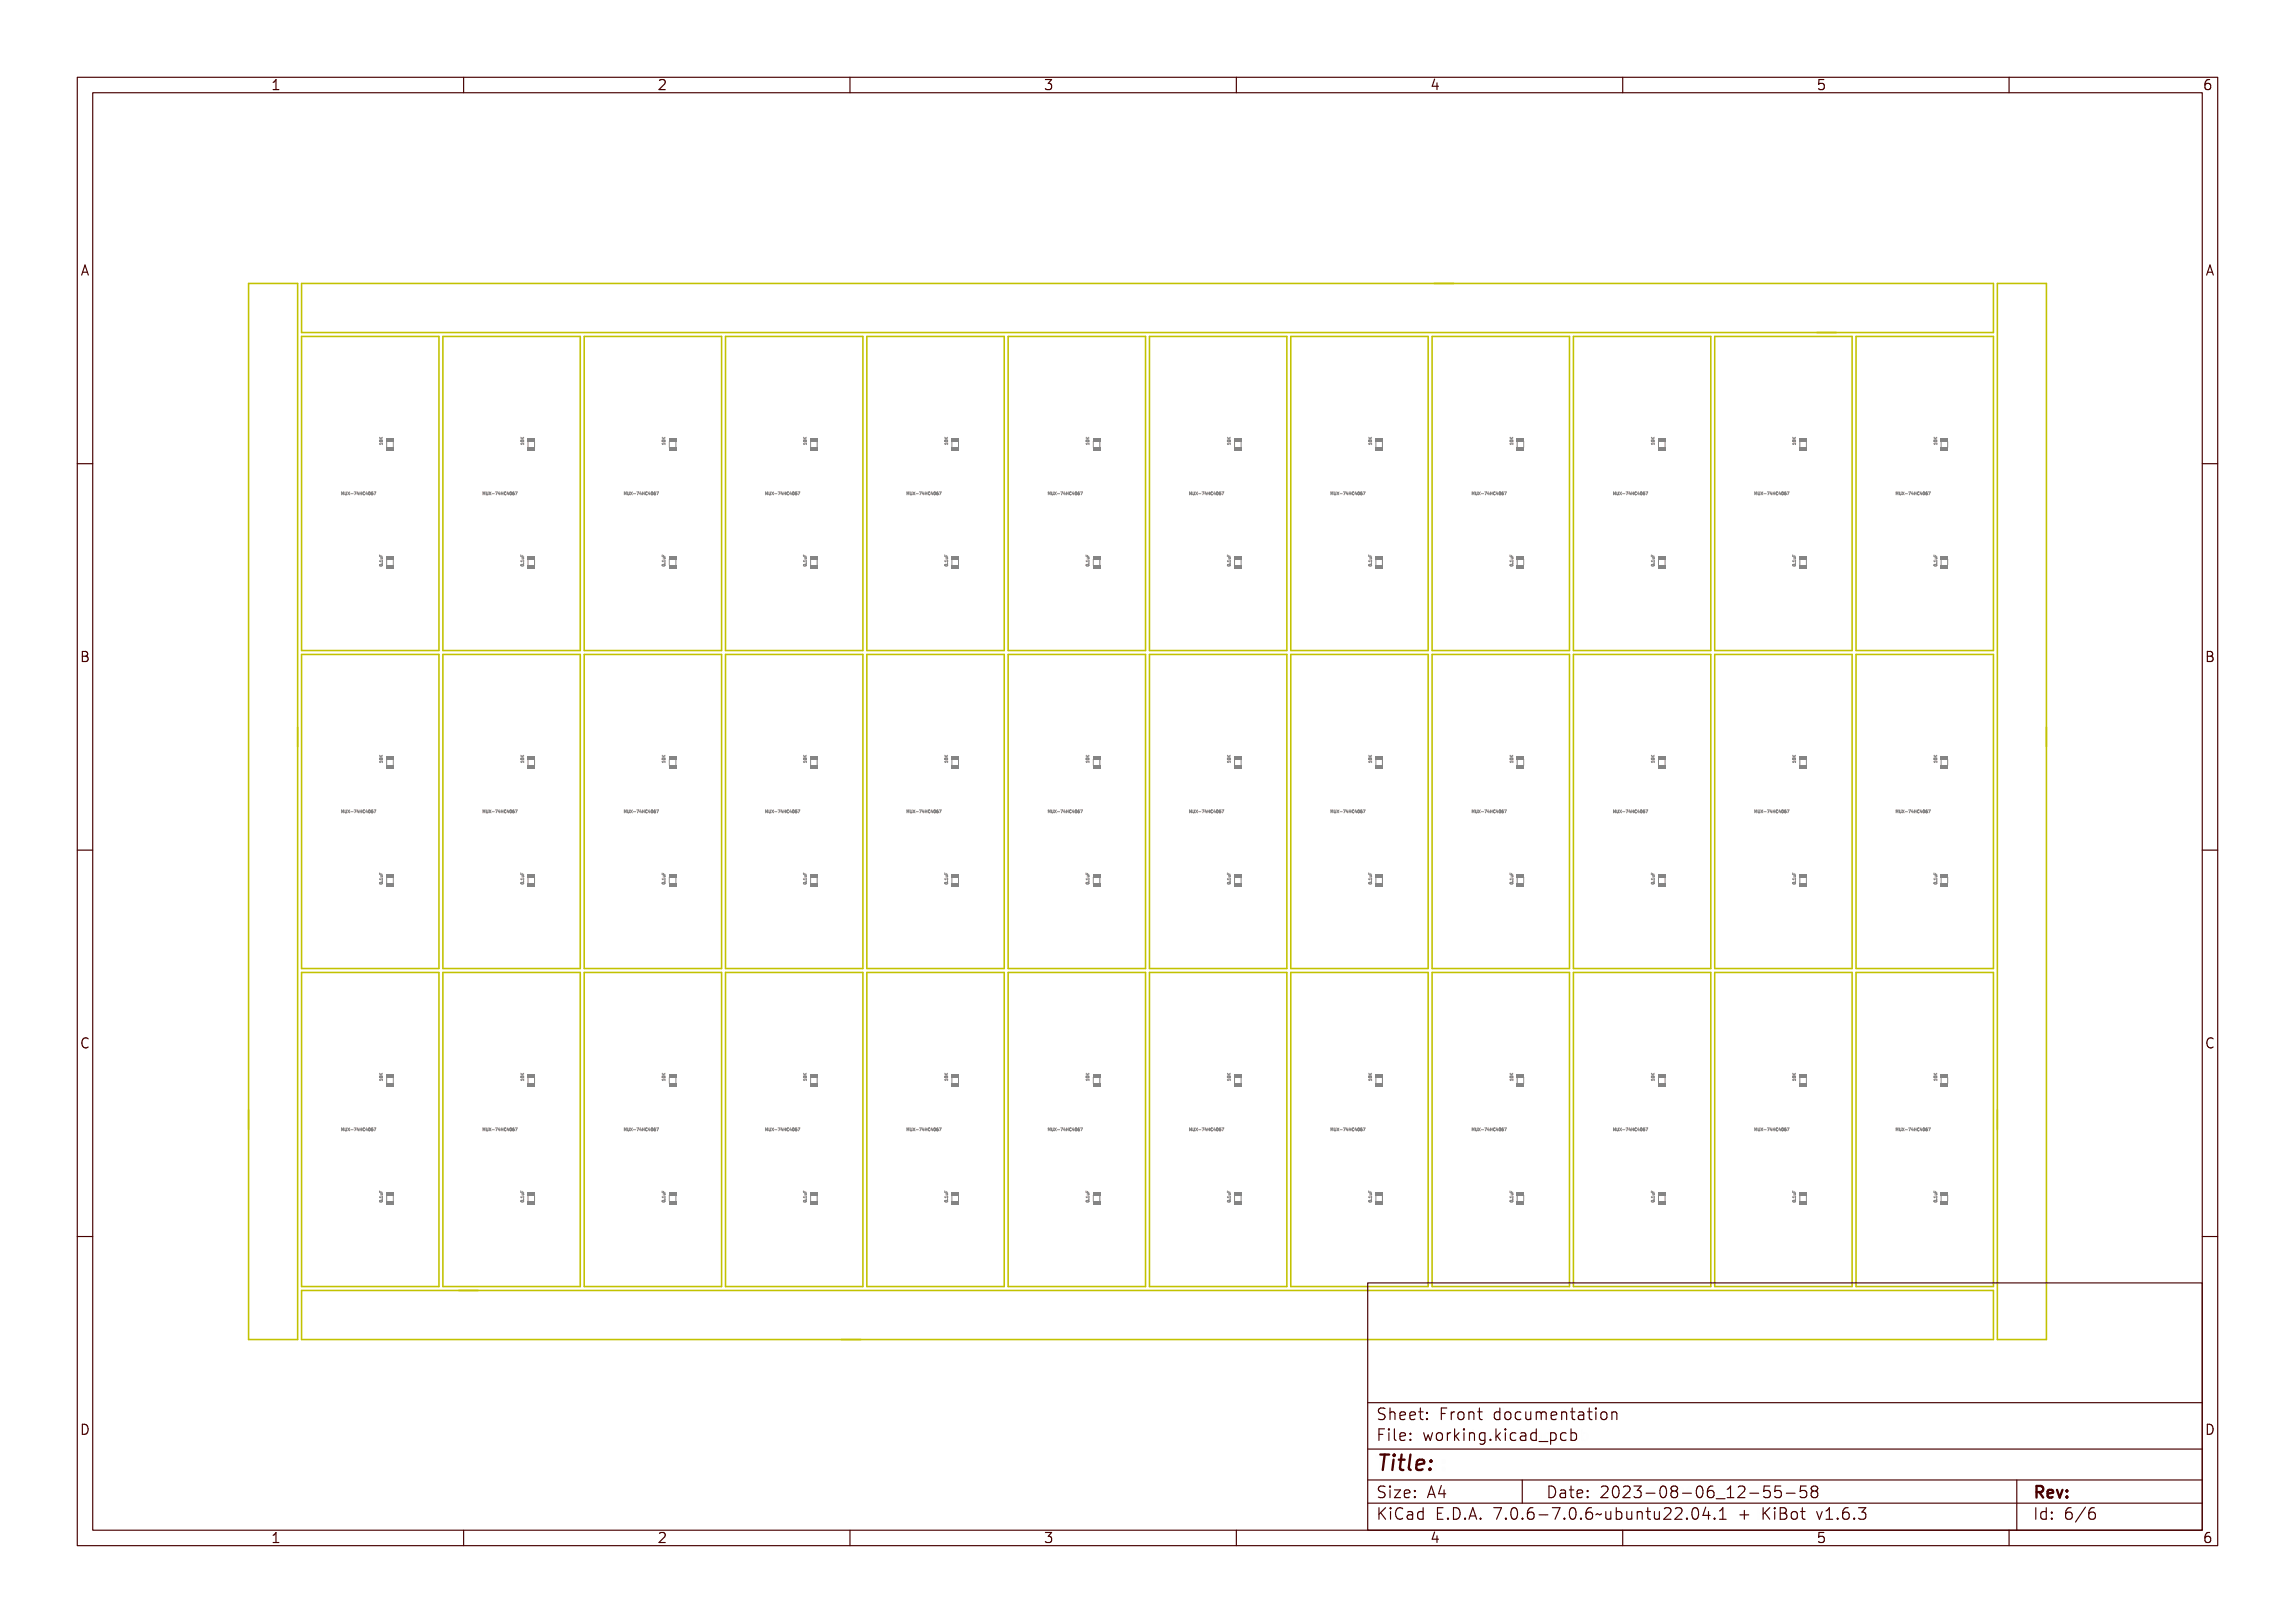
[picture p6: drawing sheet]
<svg xmlns="http://www.w3.org/2000/svg" width="297mm" height="210mm" viewBox="0 0 297 210" stroke-linecap="round" stroke-linejoin="round" font-family="sans-serif">
<defs><g id="words">
<text font-size="2.7" fill="#480000" x="178" y="190.3">Title:</text>
<g font-size="2" fill="#480000">
<text x="178" y="183.7">Sheet: Front documentation</text>
<text x="178" y="186.5">File: working.kicad_pcb</text>
<text x="178" y="193.9">Size: A4</text>
<text x="178" y="196.6">KiCad E.D.A. 7.0.6-7.0.6~ubuntu22.04.1 + KiBot v1.6.3</text>
<text x="200" y="193.9">Date: 2023-08-06_12-55-58</text>
<text x="263" y="196.6">Id: 6/6</text>
<text x="263" y="193.9">Rev:</text>
</g>
<g font-size="1.7" fill="#480000">
<text x="35" y="11.7">1</text>
<text x="85" y="11.7">2</text>
<text x="135" y="11.7">3</text>
<text x="185" y="11.7">4</text>
<text x="235" y="11.7">5</text>
<text x="285" y="11.7">6</text>
<text x="10.5" y="35.7">A</text>
<text x="285.5" y="35.7">A</text>
<text x="10.5" y="85.6">B</text>
<text x="285.5" y="85.6">B</text>
<text x="10.5" y="135.7">C</text>
<text x="285.5" y="135.7">C</text>
<text x="10.5" y="185.6">D</text>
<text x="285.5" y="185.6">D</text>
<text x="35" y="199.7">1</text>
<text x="85" y="199.7">2</text>
<text x="135" y="199.7">3</text>
<text x="185" y="199.7">4</text>
<text x="235" y="199.7">5</text>
<text x="285" y="199.7">6</text>
</g>
<g font-size=".5" fill="#848484">
<text x="49.5" y="57.4" transform="rotate(-90 49.5 57.4)">10K</text>
<text x="67.8" y="57.4" transform="rotate(-90 67.8 57.4)">10K</text>
<text x="86.1" y="57.4" transform="rotate(-90 86.1 57.4)">10K</text>
<text x="104.4" y="57.4" transform="rotate(-90 104.4 57.4)">10K</text>
<text x="122.7" y="57.4" transform="rotate(-90 122.7 57.4)">10K</text>
<text x="140.9" y="57.4" transform="rotate(-90 140.9 57.4)">10K</text>
<text x="159.2" y="57.4" transform="rotate(-90 159.2 57.4)">10K</text>
<text x="177.5" y="57.4" transform="rotate(-90 177.5 57.4)">10K</text>
<text x="195.8" y="57.4" transform="rotate(-90 195.8 57.4)">10K</text>
<text x="214.1" y="57.4" transform="rotate(-90 214.1 57.4)">10K</text>
<text x="232.4" y="57.4" transform="rotate(-90 232.4 57.4)">10K</text>
<text x="250.7" y="57.4" transform="rotate(-90 250.7 57.4)">10K</text>
<text x="44.1" y="64">MUX-74HC4067</text>
<text x="62.4" y="64">MUX-74HC4067</text>
<text x="80.7" y="64">MUX-74HC4067</text>
<text x="99" y="64">MUX-74HC4067</text>
<text x="117.3" y="64">MUX-74HC4067</text>
<text x="135.5" y="64">MUX-74HC4067</text>
<text x="153.8" y="64">MUX-74HC4067</text>
<text x="172.1" y="64">MUX-74HC4067</text>
<text x="190.4" y="64">MUX-74HC4067</text>
<text x="208.7" y="64">MUX-74HC4067</text>
<text x="227" y="64">MUX-74HC4067</text>
<text x="245.3" y="64">MUX-74HC4067</text>
<text x="49.5" y="73.2" transform="rotate(-90 49.5 73.2)">0.1uF</text>
<text x="67.8" y="73.2" transform="rotate(-90 67.8 73.2)">0.1uF</text>
<text x="86.1" y="73.2" transform="rotate(-90 86.1 73.2)">0.1uF</text>
<text x="104.4" y="73.2" transform="rotate(-90 104.4 73.2)">0.1uF</text>
<text x="122.7" y="73.2" transform="rotate(-90 122.7 73.2)">0.1uF</text>
<text x="140.9" y="73.2" transform="rotate(-90 140.9 73.2)">0.1uF</text>
<text x="159.2" y="73.2" transform="rotate(-90 159.2 73.2)">0.1uF</text>
<text x="177.5" y="73.2" transform="rotate(-90 177.5 73.2)">0.1uF</text>
<text x="195.8" y="73.2" transform="rotate(-90 195.8 73.2)">0.1uF</text>
<text x="214.1" y="73.2" transform="rotate(-90 214.1 73.2)">0.1uF</text>
<text x="232.4" y="73.2" transform="rotate(-90 232.4 73.2)">0.1uF</text>
<text x="250.7" y="73.2" transform="rotate(-90 250.7 73.2)">0.1uF</text>
<text x="49.5" y="98.5" transform="rotate(-90 49.5 98.5)">10K</text>
<text x="67.8" y="98.5" transform="rotate(-90 67.8 98.5)">10K</text>
<text x="86.1" y="98.5" transform="rotate(-90 86.1 98.5)">10K</text>
<text x="104.4" y="98.5" transform="rotate(-90 104.4 98.5)">10K</text>
<text x="122.7" y="98.5" transform="rotate(-90 122.7 98.5)">10K</text>
<text x="140.9" y="98.5" transform="rotate(-90 140.9 98.5)">10K</text>
<text x="159.2" y="98.5" transform="rotate(-90 159.2 98.5)">10K</text>
<text x="177.5" y="98.5" transform="rotate(-90 177.5 98.5)">10K</text>
<text x="195.8" y="98.5" transform="rotate(-90 195.8 98.5)">10K</text>
<text x="214.1" y="98.5" transform="rotate(-90 214.1 98.5)">10K</text>
<text x="232.4" y="98.5" transform="rotate(-90 232.4 98.5)">10K</text>
<text x="250.7" y="98.5" transform="rotate(-90 250.7 98.5)">10K</text>
<text x="44.1" y="105.2">MUX-74HC4067</text>
<text x="62.4" y="105.2">MUX-74HC4067</text>
<text x="80.7" y="105.2">MUX-74HC4067</text>
<text x="99" y="105.2">MUX-74HC4067</text>
<text x="117.3" y="105.2">MUX-74HC4067</text>
<text x="135.5" y="105.2">MUX-74HC4067</text>
<text x="153.8" y="105.2">MUX-74HC4067</text>
<text x="172.1" y="105.2">MUX-74HC4067</text>
<text x="190.4" y="105.2">MUX-74HC4067</text>
<text x="208.7" y="105.2">MUX-74HC4067</text>
<text x="227" y="105.2">MUX-74HC4067</text>
<text x="245.3" y="105.2">MUX-74HC4067</text>
<text x="49.5" y="114.4" transform="rotate(-90 49.5 114.4)">0.1uF</text>
<text x="67.8" y="114.4" transform="rotate(-90 67.8 114.4)">0.1uF</text>
<text x="86.1" y="114.4" transform="rotate(-90 86.1 114.4)">0.1uF</text>
<text x="104.4" y="114.4" transform="rotate(-90 104.4 114.4)">0.1uF</text>
<text x="122.7" y="114.4" transform="rotate(-90 122.7 114.4)">0.1uF</text>
<text x="140.9" y="114.4" transform="rotate(-90 140.9 114.4)">0.1uF</text>
<text x="159.2" y="114.4" transform="rotate(-90 159.2 114.4)">0.1uF</text>
<text x="177.5" y="114.4" transform="rotate(-90 177.5 114.4)">0.1uF</text>
<text x="195.8" y="114.4" transform="rotate(-90 195.8 114.4)">0.1uF</text>
<text x="214.1" y="114.4" transform="rotate(-90 214.1 114.4)">0.1uF</text>
<text x="232.4" y="114.4" transform="rotate(-90 232.4 114.4)">0.1uF</text>
<text x="250.7" y="114.4" transform="rotate(-90 250.7 114.4)">0.1uF</text>
<text x="49.5" y="139.7" transform="rotate(-90 49.5 139.7)">10K</text>
<text x="67.8" y="139.7" transform="rotate(-90 67.8 139.7)">10K</text>
<text x="86.1" y="139.7" transform="rotate(-90 86.1 139.7)">10K</text>
<text x="104.4" y="139.7" transform="rotate(-90 104.4 139.7)">10K</text>
<text x="122.7" y="139.7" transform="rotate(-90 122.7 139.7)">10K</text>
<text x="140.9" y="139.7" transform="rotate(-90 140.9 139.7)">10K</text>
<text x="159.2" y="139.7" transform="rotate(-90 159.2 139.7)">10K</text>
<text x="177.5" y="139.7" transform="rotate(-90 177.5 139.7)">10K</text>
<text x="195.8" y="139.7" transform="rotate(-90 195.8 139.7)">10K</text>
<text x="214.1" y="139.7" transform="rotate(-90 214.1 139.7)">10K</text>
<text x="232.4" y="139.7" transform="rotate(-90 232.4 139.7)">10K</text>
<text x="250.7" y="139.7" transform="rotate(-90 250.7 139.7)">10K</text>
<text x="44.1" y="146.3">MUX-74HC4067</text>
<text x="62.4" y="146.3">MUX-74HC4067</text>
<text x="80.7" y="146.3">MUX-74HC4067</text>
<text x="99" y="146.3">MUX-74HC4067</text>
<text x="117.3" y="146.3">MUX-74HC4067</text>
<text x="135.5" y="146.3">MUX-74HC4067</text>
<text x="153.8" y="146.3">MUX-74HC4067</text>
<text x="172.1" y="146.3">MUX-74HC4067</text>
<text x="190.4" y="146.3">MUX-74HC4067</text>
<text x="208.7" y="146.3">MUX-74HC4067</text>
<text x="227" y="146.3">MUX-74HC4067</text>
<text x="245.3" y="146.3">MUX-74HC4067</text>
<text x="49.5" y="155.5" transform="rotate(-90 49.5 155.5)">0.1uF</text>
<text x="67.8" y="155.5" transform="rotate(-90 67.8 155.5)">0.1uF</text>
<text x="86.1" y="155.5" transform="rotate(-90 86.1 155.5)">0.1uF</text>
<text x="104.4" y="155.5" transform="rotate(-90 104.4 155.5)">0.1uF</text>
<text x="122.7" y="155.5" transform="rotate(-90 122.7 155.5)">0.1uF</text>
<text x="140.9" y="155.5" transform="rotate(-90 140.9 155.5)">0.1uF</text>
<text x="159.2" y="155.5" transform="rotate(-90 159.2 155.5)">0.1uF</text>
<text x="177.5" y="155.5" transform="rotate(-90 177.5 155.5)">0.1uF</text>
<text x="195.8" y="155.5" transform="rotate(-90 195.8 155.5)">0.1uF</text>
<text x="214.1" y="155.5" transform="rotate(-90 214.1 155.5)">0.1uF</text>
<text x="232.4" y="155.5" transform="rotate(-90 232.4 155.5)">0.1uF</text>
<text x="250.7" y="155.5" transform="rotate(-90 250.7 155.5)">0.1uF</text>
</g>
</g></defs>
<g fill="none" stroke="#848484" stroke-width=".13">
<path d="M49.1 57.2h.4v-.1v.2v-.1h-.3v.1zM49.1 56.5l.2 .1 .2-.1-.2 .2 .2 .1h-.4l.2-.1zM49.1 56.9a.18 .18 0 0 1 .3-.1 .18 .18 0 0 1 .1 .2h-.3zM49.2 56.9h.3l-.2 .1zM49.2 57.5h.1M49.5 57.3v.2M67.4 57.2h.3l.1-.1v.2l-.1-.1h-.2l-.1 .1zM67.4 56.5l.2 .1 .2-.1-.2 .2 .2 .1h-.4l.2-.1zM67.4 56.9a.18 .18 0 0 1 .3-.1 .18 .18 0 0 1 .1 .2h-.3zM67.5 56.9h.3l-.3 .1zM67.5 57.5h.1M67.8 57.3v.2"/>
<path d="M85.7 57.2h.3l.1-.1v.2l-.1-.1h-.2l-.1 .1zM85.7 56.5l.2 .1 .2-.1-.2 .2 .2 .1h-.4l.2-.1zM85.7 56.9a.18 .18 0 0 1 .2-.1 .18 .18 0 0 1 .1 .2h-.2zM85.8 56.9h.2l-.2 .1zM85.8 57.5h.1M86.1 57.3v.2M104 57.2h.3l.1-.1v.2l-.1-.1h-.3v.1zM104 56.5l.2 .1 .2-.1-.2 .2 .2 .1h-.4l.2-.1zM104 56.9a.18 .18 0 0 1 .2-.1 .18 .18 0 0 1 .1 .2h-.3zM104 56.9h.3l-.2 .1zM104.1 57.5h.1M104.4 57.3v.2"/>
<path d="M122.3 57.2h.3l.1-.1v.2l-.1-.1h-.3v.1zM122.3 56.5l.1 .1 .3-.1-.2 .2 .2 .1h-.4l.1-.1zM122.3 56.9a.18 .18 0 0 1 .2-.1 .18 .18 0 0 1 .1 .2h-.3zM122.3 56.9h.3l-.2 .1zM122.4 57.5h.1M122.6 57.3v.2M140.6 57.2h.3v-.1v.2v-.1h-.3v.1zM140.6 56.5l.1 .1 .2-.1-.1 .2 .1 .1h-.3l.1-.1zM140.6 56.9a.18 .18 0 0 1 .2-.1 .18 .18 0 0 1 .1 .2h-.3zM140.6 56.9h.3l-.2 .1zM140.6 57.5h.1M140.9 57.3v.2"/>
<path d="M158.9 57.2h.3v-.1v.2v-.1h-.3v.1zM158.9 56.5l.1 .1 .2-.1-.2 .2 .2 .1h-.3l.1-.1zM158.9 56.9a.18 .18 0 0 1 .2-.1 .18 .18 0 0 1 .1 .2h-.3zM158.9 56.9h.3l-.2 .1zM158.9 57.5h.1M159.2 57.3v.2M177.2 57.2h.3v-.1v.2v-.1h-.3v.1zM177.2 56.5l.1 .1 .2-.1-.2 .2 .2 .1h-.3l.1-.1zM177.2 56.9a.18 .18 0 0 1 .2-.1 .18 .18 0 0 1 .1 .2h-.3zM177.2 56.9h.3l-.2 .1zM177.2 57.5h.1M177.5 57.3v.2"/>
<path d="M195.4 57.2h.4v-.1v.2v-.1h-.3v.1zM195.4 56.5l.2 .1 .2-.1-.2 .2 .2 .1h-.4l.2-.1zM195.4 56.9a.18 .18 0 0 1 .3-.1 .18 .18 0 0 1 .1 .2h-.3zM195.5 56.9h.3l-.2 .1zM195.5 57.5h.1M195.8 57.3v.2M213.7 57.2h.3l.1-.1v.2l-.1-.1h-.2l-.1 .1zM213.7 56.5l.2 .1 .2-.1-.2 .2 .2 .1h-.4l.2-.1zM213.7 56.9a.18 .18 0 0 1 .3-.1 .18 .18 0 0 1 .1 .2h-.3zM213.8 56.9h.3l-.3 .1zM213.8 57.5h.1M214.1 57.3v.2"/>
<path d="M232 57.2h.3l.1-.1v.2l-.1-.1h-.2l-.1 .1zM232 56.5l.2 .1 .2-.1-.2 .2 .2 .1h-.4l.2-.1zM232 56.9a.18 .18 0 0 1 .2-.1 .18 .18 0 0 1 .1 .2h-.2zM232.1 56.9h.2l-.2 .1zM232.1 57.5h.1M232.4 57.3v.2M250.3 57.2h.3l.1-.1v.2l-.1-.1h-.3v.1zM250.3 56.5l.2 .1 .2-.1-.2 .2 .2 .1h-.4l.2-.1zM250.3 56.9a.18 .18 0 0 1 .2-.1 .18 .18 0 0 1 .1 .2h-.3zM250.3 56.9h.3l-.2 .1zM250.4 57.5h.1M250.7 57.3v.2"/>
<path d="M44.1 63.7l.2 .2 .1-.2v.3l-.1-.3v.2l-.1-.2-.1 .3zM44.4 63.7l.1 .3h.1v-.3l.1 .2a.12 .12 0 0 1-.1 .1 .12 .12 0 0 1-.2-.1zM44.7 63.7l.2 .1 .1-.1-.1 .1 .1 .2-.1-.1-.2 .1 .1-.2zM45.1 63.9h.1zM45.3 63.7h.3l-.2 .3 .1-.3zM45.8 63.7v.3h-.2zM45.8 63.7v.2h-.1zM45.9 63.7l.1 .1h.1l.1-.1v.3l-.1-.1h-.1l-.1 .1zM46.3 63.7h.2a.14 .14 0 0 0-.2 .2 .13 .13 0 0 0 .2 .1 .18 .18 0 0 1-.3 0 .18 .18 0 0 1 .1-.3zM46.7 63.7v.3h-.2zM46.7 63.7v.2h-.1zM46.9 63.7a.17 .17 0 0 1 .2 .2 .17 .17 0 0 1-.2 .1z"/>
<path d="M46.9 63.7l.1 .1v.2zM47.2 63.7h.2l-.2 .1a.12 .12 0 0 1 .2 .1 .12 .12 0 0 1-.1 .1 .12 .12 0 0 1-.1-.1zM47.4 63.7h.3l-.2 .3 .1-.3zM47.9 63.7v.3M48.1 63.9l.1-.1 .1 .2M48.1 64h.1M48.2 63.7h-.1v.3M48.3 64h-.1M48.4 63.7h.2l-.1 .3M49.1 72.4h.4v.2l-.3-.1v.1zM49.1 71.8l.1 .1h.1v-.1v.1l.2 .1h-.4zM49.1 73a.18 .18 0 0 1 .3 0 .18 .18 0 0 1 .1 .2h-.3z"/>
<path d="M49.2 73.1h.3h-.2zM49.2 72.1h.3v.1l-.3 .1 .3-.1zM49.4 72.8h.1zM62.4 63.7l.1 .2 .2-.2v.3l-.1-.3v.2l-.1-.2-.1 .3zM62.7 63.7l.1 .3h.1v-.3l.1 .2a.12 .12 0 0 1-.2 .1 .12 .12 0 0 1-.1-.1zM63 63.7l.2 .1 .1-.1-.1 .1 .1 .2-.1-.1-.2 .1 .1-.2zM63.4 63.9h.1zM63.6 63.7h.3l-.2 .3 .1-.3zM64.1 63.7v.3h-.2zM64.1 63.7v.2h-.1zM64.2 63.7l.1 .1h.1l.1-.1v.3l-.1-.1h-.1l-.1 .1zM64.6 63.7h.2a.14 .14 0 0 0-.2 .2 .13 .13 0 0 0 .2 .1h-.1a.18 .18 0 0 1-.2 0 .18 .18 0 0 1 .1-.3z"/>
<path d="M65 63.7v.3h-.2zM65 63.7v.2h-.1zM65.2 63.7a.17 .17 0 0 1 .2 .2 .17 .17 0 0 1-.2 .1zM65.2 63.7l.1 .1v.2zM65.5 63.7h.1l-.1 .1a.12 .12 0 0 1 .2 .1 .12 .12 0 0 1-.1 .1 .12 .12 0 0 1-.2-.1zM65.7 63.7h.3l-.2 .3 .1-.3zM66.1 63.7l.1 .1-.1 .2M66.5 63.7h-.1l-.1 .3h.2v-.2l-.2 .1M66.7 63.7h.2l-.1 .3M67.4 72.4h.3h.1v.2l-.3-.1-.1 .1zM67.4 71.8l.1 .1h.1v-.1v.1l.2 .1h-.4zM67.4 73a.18 .18 0 0 1 .3 0 .18 .18 0 0 1 .1 .2h-.3z"/>
<path d="M67.5 73.1h.3h-.3zM67.5 72.1h.3v.1l-.3 .1 .3-.1zM67.7 72.8h.1zM80.7 63.7l.1 .2 .2-.2v.3l-.1-.3v.2l-.2-.2v.3zM81 63.7l.1 .3h.1v-.3v.2a.12 .12 0 0 1-.1 .1 .12 .12 0 0 1-.1-.1zM81.3 63.7l.1 .1 .2-.1-.1 .1 .1 .2-.2-.1-.1 .1 .1-.2zM81.7 63.9h.1zM81.9 63.7h.3l-.2 .3 .1-.3zM82.4 63.7v.3h-.2zM82.4 63.7v.2h-.1zM82.5 63.7l.1 .1h.1l.1-.1v.3l-.1-.1h-.1l-.1 .1zM82.9 63.7h.2a.14 .14 0 0 0-.2 .2 .13 .13 0 0 0 .2 .1h-.1a.18 .18 0 0 1-.2 0 .18 .18 0 0 1 .1-.3z"/>
<path d="M83.3 63.7v.3h-.2zM83.3 63.7v.2h-.1zM83.4 63.7h.1a.17 .17 0 0 1 .2 .2 .17 .17 0 0 1-.3 .1zM83.5 63.7l.1 .1-.1 .2zM83.8 63.7h.1l-.1 .1a.12 .12 0 0 1 .2 .1 .12 .12 0 0 1-.1 .1 .12 .12 0 0 1-.2-.1zM84 63.7h.3l-.2 .3 .1-.3zM84.4 63.7l.1 .1v.2M84.4 64h.1M84.5 64h-.1M84.8 63.7h-.2v.3h.2v-.2l-.2 .1M85 63.7h.2l-.1 .3M85.7 72.4h.3h.1v.2l-.3-.1-.1 .1z"/>
<path d="M85.7 71.8l.1 .1h.1v-.1v.1l.2 .1h-.4zM85.7 73a.18 .18 0 0 1 .2 0 .18 .18 0 0 1 .1 .2h-.2zM85.8 73.1h.2h-.2zM85.8 72.1h.3v.1l-.3 .1 .2-.1zM86 72.8h.1zM99 63.7l.1 .2 .2-.2v.3l-.1-.3-.1 .2-.1-.2v.3zM99.3 63.7l.1 .3h.1v-.3v.2a.12 .12 0 0 1-.1 .1 .12 .12 0 0 1-.1-.1zM99.6 63.7l.1 .1 .2-.1-.1 .1 .1 .2-.2-.1-.1 .1 .1-.2zM100 63.9h.1zM100.2 63.7h.2l-.1 .3 .1-.3zM100.6 63.7l.1 .3h-.2zM100.7 63.7v.2h-.2z"/>
<path d="M100.8 63.7l.1 .1h.1v-.1v.3v-.1h-.1l-.1 .1zM101.1 63.7h.2a.13 .13 0 0 0-.1 .2 .13 .13 0 0 0 .1 .1 .18 .18 0 0 1-.2 0 .18 .18 0 0 1 0-.3zM101.5 63.7l.1 .3h-.2zM101.6 63.7v.2h-.2zM101.7 63.7h.1a.17 .17 0 0 1 .1 .2 .17 .17 0 0 1-.2 .1zM101.8 63.7l.1 .1-.1 .2zM102 63.7h.2l-.1 .1a.12 .12 0 0 1 .1 .1 .12 .12 0 0 1 0 .1 .12 .12 0 0 1-.2-.1zM102.3 63.7h.2l-.1 .3 .1-.3zM102.7 63.7l.1 .1-.1 .2M102.9 63.9l.2-.1v.2M102.9 64h.1M103 64h.1"/>
<path d="M103.1 63.7h-.2v.3M103.1 64h.1M103.3 63.7h.2l-.2 .3M104 72.4h.3h.1v.2l-.4-.1v.1zM104 71.8v.1h.2v-.1v.1l.2 .1h-.4zM104 73a.18 .18 0 0 1 .2 0 .18 .18 0 0 1 .1 .2h-.3zM104 73.1h.3h-.2zM104.1 72.1h.3v.1l-.3 .1 .2-.1zM104.3 72.8h.1zM117.3 63.7l.1 .2 .1-.2v.3v-.3l-.1 .2-.1-.2v.3zM117.6 63.7l.1 .3h.1v-.3v.2a.12 .12 0 0 1-.1 .1 .12 .12 0 0 1-.1-.1zM117.9 63.7l.1 .1 .2-.1-.2 .1 .2 .2-.2-.1-.1 .1 .1-.2z"/>
<path d="M118.2 63.9h.2zM118.5 63.7h.2l-.1 .3 .1-.3zM118.9 63.7l.1 .3h-.2zM118.9 63.7v.2h-.1zM119.1 63.7v.1h.2v-.1v.3v-.1h-.2v.1zM119.4 63.7h.2a.13 .13 0 0 0-.1 .2 .13 .13 0 0 0 .1 .1 .18 .18 0 0 1-.2 0 .18 .18 0 0 1 0-.3zM119.8 63.7l.1 .3h-.2zM119.8 63.7v.2h-.1zM120 63.7h.1a.17 .17 0 0 1 .1 .2 .17 .17 0 0 1-.2 .1zM120.1 63.7l.1 .1-.1 .2zM120.3 63.7h.2l-.1 .1a.12 .12 0 0 1 .1 .1 .12 .12 0 0 1 0 .1 .12 .12 0 0 1-.2-.1zM120.6 63.7h.2l-.1 .3 .1-.3z"/>
<path d="M121 63.7l.1 .1-.1 .2M121.2 63.9l.2-.1v.2M121.2 64h.1M121.2 64h.2M121.4 63.7h-.2v.3M121.4 64h.1M121.5 63.7h.3l-.2 .3M122.3 72.4h.3h.1v.2l-.4-.1v.1zM122.3 71.8v.1h.1l.1-.1v.1l.2 .1h-.4zM122.3 73a.18 .18 0 0 1 .2 0 .18 .18 0 0 1 .1 .2h-.3zM122.3 73.1h.3h-.2zM122.4 72.1h.3v.1l-.3 .1 .2-.1z"/>
<path d="M122.6 72.8h.1zM135.6 63.7l.1 .2 .1-.2v.3v-.3l-.1 .2-.1-.2v.3zM135.9 63.7v.3h.2v-.3v.2a.12 .12 0 0 1-.1 .1 .12 .12 0 0 1-.1-.1zM136.2 63.7l.1 .1 .1-.1-.1 .1 .1 .2-.1-.1-.1 .1 .1-.2zM136.5 63.9h.2zM136.8 63.7h.2l-.1 .3 .1-.3zM137.2 63.7l.1 .3h-.2zM137.2 63.7v.2h-.1zM137.4 63.7v.1h.2v-.1v.3v-.1h-.2v.1zM137.7 63.7h.2a.14 .14 0 0 0-.2 .2 .13 .13 0 0 0 .2 .1 .18 .18 0 0 1-.2 0 .18 .18 0 0 1 0-.3zM138.1 63.7l.1 .3h-.2zM138.1 63.7v.2h-.1z"/>
<path d="M138.3 63.7h.1a.17 .17 0 0 1 .1 .2 .17 .17 0 0 1-.2 .1zM138.4 63.7l.1 .1-.1 .2zM138.6 63.7h.2l-.2 .1a.12 .12 0 0 1 .2 .1 .12 .12 0 0 1-.1 .1 .12 .12 0 0 1-.1-.1zM138.9 63.7h.2l-.1 .3 .1-.3zM139.3 63.7l.1 .1-.1 .2M139.7 63.7h-.2v.3h.2v-.2l-.2 .1M139.8 63.7h.3l-.2 .3M140.6 72.4h.3v.2l-.3-.1v.1zM140.6 71.8v.1h.1l.1-.1v.1l.1 .1h-.3zM140.6 73a.18 .18 0 0 1 .2 0 .18 .18 0 0 1 .1 .2h-.3zM140.6 73.1h.3h-.2zM140.7 72.1h.2v.1l-.2 .1 .2-.1z"/>
<path d="M140.9 72.8h.1M153.9 63.7l.1 .2 .1-.2v.3v-.3l-.1 .2-.1-.2v.3zM154.2 63.7v.3h.1v-.3l.1 .2a.12 .12 0 0 1-.1 .1 .12 .12 0 0 1-.1-.1zM154.5 63.7l.1 .1 .1-.1-.1 .1 .1 .2-.1-.1-.2 .1 .2-.2zM154.8 63.9h.2zM155.1 63.7h.2l-.1 .3v-.3zM155.5 63.7l.1 .3h-.2zM155.5 63.7v.2h-.1zM155.7 63.7v.1h.2v-.1v.3v-.1h-.2v.1zM156 63.7h.2a.14 .14 0 0 0-.2 .2 .13 .13 0 0 0 .2 .1 .18 .18 0 0 1-.2 0 .18 .18 0 0 1 0-.3zM156.4 63.7l.1 .3h-.2zM156.4 63.7v.2h-.1z"/>
<path d="M156.6 63.7a.17 .17 0 0 1 .2 .2 .17 .17 0 0 1-.2 .1zM156.7 63.7l.1 .1-.1 .2zM156.9 63.7h.2l-.2 .1a.12 .12 0 0 1 .2 .1 .12 .12 0 0 1-.1 .1 .12 .12 0 0 1-.1-.1zM157.2 63.7h.2l-.1 .3 .1-.3zM157.5 63.7l.1 .1v.2M157.6 64h-.1M157.6 64h.1M158 63.7h-.2v.3h.2v-.2l-.2 .1M158.1 63.7h.3l-.2 .3M158.9 72.4h.3v.2l-.3-.1v.1zM158.9 71.8v.1h.1l.1-.1v.1l.1 .1h-.3zM158.9 73a.18 .18 0 0 1 .2 0 .18 .18 0 0 1 .1 .2h-.3z"/>
<path d="M158.9 73.1h.3h-.2zM159 72.1h.2v.1l-.2 .1 .2-.1zM159.2 72.8h.1M172.1 63.7l.2 .2 .1-.2v.3v-.3l-.1 .2-.1-.2-.1 .3zM172.5 63.7v.3h.1v-.3l.1 .2a.12 .12 0 0 1-.1 .1 .12 .12 0 0 1-.1-.1zM172.7 63.7l.2 .1 .1-.1-.1 .1 .1 .2-.1-.1-.2 .1 .2-.2zM173.1 63.9h.1zM173.4 63.7h.2l-.1 .3v-.3zM173.8 63.7l.1 .3h-.2zM173.8 63.7v.2h-.1zM174 63.7v.1h.1l.1-.1v.3l-.1-.1h-.1v.1zM174.3 63.7h.2a.14 .14 0 0 0-.2 .2 .13 .13 0 0 0 .2 .1 .18 .18 0 0 1-.2 0 .18 .18 0 0 1 0-.3z"/>
<path d="M174.7 63.7l.1 .3h-.2zM174.7 63.7v.2h-.1zM174.9 63.7a.17 .17 0 0 1 .2 .2 .17 .17 0 0 1-.2 .1zM174.9 63.7l.1 .1v.2zM175.2 63.7h.2l-.2 .1a.12 .12 0 0 1 .2 .1 .12 .12 0 0 1-.1 .1 .12 .12 0 0 1-.1-.1zM175.5 63.7h.2l-.1 .3v-.3zM175.8 63.7l.1 .1-.1 .2M176.1 63.9l.1-.1 .1 .2M176.1 64h.1M176.2 63.7h-.1v.3M176.3 64h-.1M176.4 63.7h.3l-.2 .3"/>
<path d="M177.2 72.4h.3v.2l-.3-.1v.1zM177.2 71.8v.1h.1v-.1v.1l.2 .1h-.3zM177.2 73a.18 .18 0 0 1 .2 0 .18 .18 0 0 1 .1 .2h-.3zM177.2 73.1h.3h-.2zM177.2 72.1h.3v.1l-.3 .1 .3-.1zM177.4 72.8h.1zM190.4 63.7l.2 .2 .1-.2v.3l-.1-.3v.2l-.1-.2-.1 .3zM190.7 63.7l.1 .3h.1v-.3l.1 .2a.12 .12 0 0 1-.1 .1 .12 .12 0 0 1-.2-.1zM191 63.7l.2 .1 .1-.1-.1 .1 .1 .2-.1-.1-.2 .1 .1-.2zM191.4 63.9h.1zM191.6 63.7h.3l-.2 .3 .1-.3zM192.1 63.7v.3h-.2z"/>
<path d="M192.1 63.7v.2h-.1zM192.2 63.7l.1 .1h.1l.1-.1v.3l-.1-.1h-.1l-.1 .1zM192.6 63.7h.2a.14 .14 0 0 0-.2 .2 .13 .13 0 0 0 .2 .1 .18 .18 0 0 1-.3 0 .18 .18 0 0 1 .1-.3zM193 63.7v.3h-.2zM193 63.7v.2h-.1zM193.2 63.7a.17 .17 0 0 1 .2 .2 .17 .17 0 0 1-.2 .1zM193.2 63.7l.1 .1v.2zM193.5 63.7h.2l-.2 .1a.12 .12 0 0 1 .2 .1 .12 .12 0 0 1-.1 .1 .12 .12 0 0 1-.1-.1zM193.8 63.7h.2l-.1 .3v-.3zM194.1 63.7l.1 .1-.1 .2M194.4 63.9l.1-.1 .1 .2M194.4 64h.1"/>
<path d="M194.5 63.7h-.1v.3M194.6 64h-.1M194.7 63.7h.2l-.1 .3M195.4 72.4h.4v.2l-.3-.1v.1zM195.4 71.8l.1 .1h.1v-.1v.1l.2 .1h-.4zM195.4 73a.18 .18 0 0 1 .3 0 .18 .18 0 0 1 .1 .2h-.3zM195.5 73.1h.3h-.2zM195.5 72.1h.3v.1l-.3 .1 .3-.1zM195.7 72.8h.1zM208.7 63.7l.1 .2 .2-.2v.3l-.1-.3v.2l-.1-.2-.1 .3zM209 63.7l.1 .3h.1v-.3l.1 .2a.12 .12 0 0 1-.1 .1 .12 .12 0 0 1-.2-.1zM209.3 63.7l.2 .1 .1-.1-.1 .1 .1 .2-.1-.1-.2 .1 .1-.2z"/>
<path d="M209.7 63.9h.1zM209.9 63.7h.3l-.2 .3 .1-.3zM210.4 63.7v.3h-.2zM210.4 63.7v.2h-.1zM210.5 63.7l.1 .1h.1l.1-.1v.3l-.1-.1h-.1l-.1 .1zM210.9 63.7h.2a.14 .14 0 0 0-.2 .2 .13 .13 0 0 0 .2 .1h-.1a.18 .18 0 0 1-.2 0 .18 .18 0 0 1 .1-.3zM211.3 63.7v.3h-.2zM211.3 63.7v.2h-.1zM211.5 63.7a.17 .17 0 0 1 .2 .2 .17 .17 0 0 1-.2 .1zM211.5 63.7l.1 .1v.2zM211.8 63.7h.2l-.2 .1a.12 .12 0 0 1 .2 .1 .12 .12 0 0 1-.1 .1 .12 .12 0 0 1-.2-.1zM212 63.7h.3l-.2 .3 .1-.3z"/>
<path d="M212.4 63.7l.1 .3M212.5 64h-.1M212.8 63.7h-.1l-.1 .3h.2v-.2l-.2 .1M213 63.7h.2l-.1 .3M213.7 72.4h.3h.1v.2l-.3-.1-.1 .1zM213.7 71.8l.1 .1h.1v-.1v.1l.2 .1h-.4zM213.7 73a.18 .18 0 0 1 .3 0 .18 .18 0 0 1 .1 .2h-.3zM213.8 73.1h.3h-.3zM213.8 72.1h.3v.1l-.3 .1 .3-.1zM214 72.8h.1zM227 63.7l.1 .2 .2-.2v.3l-.1-.3v.2l-.1-.2-.1 .3zM227.3 63.7l.1 .3h.1v-.3l.1 .2a.12 .12 0 0 1-.2 .1 .12 .12 0 0 1-.1-.1z"/>
<path d="M227.6 63.7l.1 .1 .2-.1-.1 .1 .1 .2-.2-.1-.1 .1 .1-.2zM228 63.9h.1zM228.2 63.7h.3l-.2 .3 .1-.3zM228.7 63.7v.3h-.2zM228.7 63.7v.2h-.1zM228.8 63.7l.1 .1h.1l.1-.1v.3l-.1-.1h-.1l-.1 .1zM229.2 63.7h.2a.14 .14 0 0 0-.2 .2 .13 .13 0 0 0 .2 .1h-.1a.18 .18 0 0 1-.2 0 .18 .18 0 0 1 .1-.3zM229.6 63.7v.3h-.2zM229.6 63.7v.2h-.1zM229.8 63.7a.17 .17 0 0 1 .2 .2 .17 .17 0 0 1-.2 .1zM229.8 63.7l.1 .1-.1 .2zM230.1 63.7h.1l-.1 .1a.12 .12 0 0 1 .2 .1 .12 .12 0 0 1-.1 .1 .12 .12 0 0 1-.2-.1z"/>
<path d="M230.3 63.7h.3l-.2 .3 .1-.3zM230.7 63.7l.1 .3M230.8 64h-.1M231.1 63.7h-.1l-.1 .3h.2v-.2l-.2 .1M231.3 63.7h.2l-.1 .3M232 72.4h.3h.1v.2l-.3-.1-.1 .1zM232 71.8l.1 .1h.1v-.1v.1l.2 .1h-.4zM232 73a.18 .18 0 0 1 .2 0 .18 .18 0 0 1 .1 .2h-.2zM232.1 73.1h.2h-.2zM232.1 72.1h.3v.1l-.3 .1 .2-.1zM232.3 72.8h.1zM245.3 63.7l.1 .2 .2-.2v.3l-.1-.3-.1 .2-.1-.2v.3z"/>
<path d="M245.6 63.7l.1 .3h.1v-.3v.2a.12 .12 0 0 1-.1 .1 .12 .12 0 0 1-.1-.1zM245.9 63.7l.1 .1 .2-.1-.1 .1 .1 .2-.2-.1-.1 .1 .1-.2zM246.3 63.9h.1zM246.5 63.7h.2l-.1 .3 .1-.3zM247 63.7v.3h-.2zM247 63.7v.2h-.2zM247.1 63.7l.1 .1h.1l.1-.1v.3l-.1-.1h-.1l-.1 .1zM247.5 63.7h.1a.13 .13 0 0 0-.1 .2 .13 .13 0 0 0 .1 .1 .18 .18 0 0 1-.2 0 .18 .18 0 0 1 .1-.3zM247.9 63.7v.3h-.2zM247.9 63.7v.2h-.2zM248 63.7h.1a.17 .17 0 0 1 .2 .2 .17 .17 0 0 1-.3 .1zM248.1 63.7l.1 .1-.1 .2z"/>
<path d="M248.3 63.7h.2l-.1 .1a.12 .12 0 0 1 .1 .1 .12 .12 0 0 1 0 .1 .12 .12 0 0 1-.2-.1zM248.6 63.7h.2l-.1 .3 .1-.3zM249 63.7v.3M249.2 63.9l.2-.1v.2M249.2 64h.1M249.3 64h.1M249.4 63.7h-.2v.3M249.4 64h.1M249.6 63.7h.2l-.1 .3M250.3 72.4h.3h.1v.2l-.4-.1v.1zM250.3 71.8v.1h.2v-.1v.1l.2 .1h-.4zM250.3 73a.18 .18 0 0 1 .2 0 .18 .18 0 0 1 .1 .2h-.3z"/>
<path d="M250.3 73.1h.3h-.2zM250.4 72.1h.3v.1l-.3 .1 .2-.1zM250.6 72.8h.1zM49.1 98.3h.4v.2v-.1h-.3v.1zM49.1 97.6l.2 .2 .2-.2-.2 .2 .2 .1h-.4h.2zM49.1 98a.18 .18 0 0 1 .3 0 .18 .18 0 0 1 .1 .2h-.3zM49.2 98.1h.3l-.2 .1zM49.2 98.6v.1M49.5 98.5v.2M67.4 98.3h.3h.1v.2l-.1-.1h-.2l-.1 .1zM67.4 97.6l.2 .2 .2-.2-.2 .2 .2 .1h-.4h.2zM67.4 98a.18 .18 0 0 1 .3 0 .18 .18 0 0 1 .1 .2h-.3z"/>
<path d="M67.5 98.1h.3l-.3 .1zM67.5 98.6v.1M67.8 98.5v.2M85.7 98.3h.3h.1v.2l-.1-.1h-.2l-.1 .1zM85.7 97.6l.2 .2 .2-.2-.2 .2 .2 .1h-.4h.2zM85.7 98a.18 .18 0 0 1 .2 0 .18 .18 0 0 1 .1 .2h-.2zM85.8 98.1h.2l-.2 .1zM85.8 98.6v.1M86.1 98.5v.2M104 98.3h.3h.1v.2l-.1-.1h-.3v.1zM104 97.6l.2 .2 .2-.2-.2 .2 .2 .1h-.4h.2zM104 98a.18 .18 0 0 1 .2 0 .18 .18 0 0 1 .1 .2h-.3z"/>
<path d="M104 98.1h.3l-.2 .1zM104.1 98.6v.1M104.4 98.5v.2M122.3 98.3h.3h.1v.2l-.1-.1h-.3v.1zM122.3 97.6l.1 .2 .3-.2-.2 .2 .2 .1h-.4h.1zM122.3 98a.18 .18 0 0 1 .2 0 .18 .18 0 0 1 .1 .2h-.3zM122.3 98.1h.3l-.2 .1zM122.4 98.6v.1M122.6 98.5v.2M140.6 98.3h.3v.2v-.1h-.3v.1zM140.6 97.6l.1 .2 .2-.2-.1 .2 .1 .1h-.3h.1zM140.6 98a.18 .18 0 0 1 .2 0 .18 .18 0 0 1 .1 .2h-.3z"/>
<path d="M140.6 98.1h.3l-.2 .1zM140.6 98.6l.1 .1M140.9 98.5v.2M158.9 98.3h.3v.2v-.1h-.3v.1zM158.9 97.6l.1 .2 .2-.2-.2 .2 .2 .1h-.3h.1zM158.9 98a.18 .18 0 0 1 .2 0 .18 .18 0 0 1 .1 .2h-.3zM158.9 98.1h.3l-.2 .1zM158.9 98.6v.1M159.2 98.5v.2M177.2 98.3h.3v.2v-.1h-.3v.1zM177.2 97.6l.1 .2 .2-.2-.2 .2 .2 .1h-.3h.1zM177.2 98a.18 .18 0 0 1 .2 0 .18 .18 0 0 1 .1 .2h-.3z"/>
<path d="M177.2 98.1h.3l-.2 .1zM177.2 98.6v.1M177.5 98.5v.2M195.4 98.3h.4v.2v-.1h-.3v.1zM195.4 97.6l.2 .2 .2-.2-.2 .2 .2 .1h-.4h.2zM195.4 98a.18 .18 0 0 1 .3 0 .18 .18 0 0 1 .1 .2h-.3zM195.5 98.1h.3l-.2 .1zM195.5 98.6v.1M195.8 98.5v.2M213.7 98.3h.3h.1v.2l-.1-.1h-.2l-.1 .1zM213.7 97.6l.2 .2 .2-.2-.2 .2 .2 .1h-.4h.2zM213.7 98a.18 .18 0 0 1 .3 0 .18 .18 0 0 1 .1 .2h-.3z"/>
<path d="M213.8 98.1h.3l-.3 .1zM213.8 98.6v.1M214.1 98.5v.2M232 98.3h.3h.1v.2l-.1-.1h-.2l-.1 .1zM232 97.6l.2 .2 .2-.2-.2 .2 .2 .1h-.4h.2zM232 98a.18 .18 0 0 1 .2 0 .18 .18 0 0 1 .1 .2h-.2zM232.1 98.1h.2l-.2 .1zM232.1 98.6v.1M232.4 98.5v.2M250.3 98.3h.3h.1v.2l-.1-.1h-.3v.1zM250.3 97.6l.2 .2 .2-.2-.2 .2 .2 .1h-.4h.2zM250.3 98a.18 .18 0 0 1 .2 0 .18 .18 0 0 1 .1 .2h-.3z"/>
<path d="M250.3 98.1h.3l-.2 .1zM250.4 98.6v.1M250.7 98.5v.2M44.1 104.8l.2 .2 .1-.2v.4l-.1-.3v.2l-.1-.2-.1 .3zM44.4 104.8l.1 .3h.1v-.3l.1 .3a.12 .12 0 0 1-.1 .1 .12 .12 0 0 1-.2-.1zM44.7 104.8l.2 .2 .1-.2-.1 .2 .1 .2-.1-.2-.2 .2 .1-.2zM45.1 105l.1 .1zM45.3 104.8h.3l-.2 .4 .1-.3zM45.8 104.8v.4l-.2-.1zM45.8 104.9v.2h-.1zM45.9 104.8l.1 .2h.1l.1-.2v.4l-.1-.2h-.1l-.1 .2zM46.3 104.9h.2a.13 .13 0 0 0-.2 .1 .13 .13 0 0 0 .2 .1v.1a.18 .18 0 0 1-.3-.1 .18 .18 0 0 1 .1-.2z"/>
<path d="M46.7 104.8v.4l-.2-.1zM46.7 104.9v.2h-.1zM46.9 104.9v-.1a.17 .17 0 0 1 .2 .2 .17 .17 0 0 1-.2 .2zM46.9 104.9h.1v.3zM47.2 104.9l.2-.1-.2 .2a.12 .12 0 0 1 .2 0 .12 .12 0 0 1-.1 .2 .12 .12 0 0 1-.1-.1zM47.4 104.8h.3l-.2 .4 .1-.3zM47.9 104.8v.4M48.1 105h.1l.1 .1M48.1 105.1v.1M48.1 105.2h.1M48.1 104.8v.3M48.1 104.8h.1"/>
<path d="M48.2 104.8h-.1M48.3 105.1l-.1 .1M48.4 104.8h.2l-.1 .4M49.1 113.6h.4v-.1v.2v-.1h-.3v.1zM49.1 112.9l.1 .2h.1v-.2v.2h.2h-.4zM49.1 114.2a.18 .18 0 0 1 .3-.1 .18 .18 0 0 1 .1 .2h-.3zM49.2 114.2h.3l-.2 .1zM49.2 113.2h.3v.2h-.3l.3-.1zM49.4 113.9l.1 .1zM62.4 104.8l.1 .2 .2-.2v.4l-.1-.3v.2l-.1-.2-.1 .3zM62.7 104.8l.1 .3h.1v-.3l.1 .3a.12 .12 0 0 1-.2 .1 .12 .12 0 0 1-.1-.1zM63 104.8l.2 .2 .1-.2-.1 .2 .1 .2-.1-.2-.2 .2 .1-.2z"/>
<path d="M63.4 105l.1 .1zM63.6 104.8h.3l-.2 .4 .1-.3zM64.1 104.8v.4l-.2-.1zM64.1 104.9v.2h-.1zM64.2 104.8l.1 .2h.1l.1-.2v.4l-.1-.2h-.1l-.1 .2zM64.6 104.9h.2a.13 .13 0 0 0-.2 .1 .13 .13 0 0 0 .2 .1l-.1 .1a.18 .18 0 0 1-.2-.1 .18 .18 0 0 1 .1-.2zM65 104.8v.4l-.2-.1zM65 104.9v.2h-.1zM65.2 104.9v-.1a.17 .17 0 0 1 .2 .2 .17 .17 0 0 1-.2 .2zM65.2 104.9h.1v.3zM65.5 104.9l.1-.1-.1 .2a.12 .12 0 0 1 .2 0 .12 .12 0 0 1-.1 .2 .12 .12 0 0 1-.2-.1zM65.7 104.8h.3l-.2 .4 .1-.3z"/>
<path d="M66.1 104.8l.1 .1-.1 .3M66.5 104.8l-.1 .1-.1 .2h.2v-.1h-.2M66.7 104.8h.2l-.1 .4M67.4 113.6h.3l.1-.1v.2l-.1-.1h-.2l-.1 .1zM67.4 112.9l.1 .2h.1v-.2v.2h.2h-.4zM67.4 114.2a.18 .18 0 0 1 .3-.1 .18 .18 0 0 1 .1 .2h-.3zM67.5 114.2h.3l-.3 .1zM67.5 113.2h.3v.2h-.3l.3-.1zM67.7 113.9l.1 .1zM80.7 104.8l.1 .2 .2-.2v.4l-.1-.3v.2l-.2-.2v.3zM81 104.8l.1 .3h.1v-.3v.3a.12 .12 0 0 1-.1 .1 .12 .12 0 0 1-.1-.1zM81.3 104.8l.1 .2 .2-.2-.1 .2 .1 .2-.2-.2-.1 .2 .1-.2z"/>
<path d="M81.7 105l.1 .1zM81.9 104.8h.3l-.2 .4 .1-.3zM82.4 104.8v.4l-.2-.1zM82.4 104.9v.2h-.1zM82.5 104.8l.1 .2h.1l.1-.2v.4l-.1-.2h-.1l-.1 .2zM82.9 104.9h.2a.13 .13 0 0 0-.2 .1 .13 .13 0 0 0 .2 .1l-.1 .1a.18 .18 0 0 1-.2-.1 .18 .18 0 0 1 .1-.2zM83.3 104.8v.4l-.2-.1zM83.3 104.9v.2h-.1zM83.4 104.9l.1-.1a.17 .17 0 0 1 .2 .2 .18 .18 0 0 1-.3 .2zM83.5 104.9h.1l-.1 .3zM83.8 104.9l.1-.1-.1 .2a.12 .12 0 0 1 .2 0 .12 .12 0 0 1-.1 .2 .12 .12 0 0 1-.2-.1zM84 104.8h.3l-.2 .4 .1-.3z"/>
<path d="M84.4 104.8h.1M84.4 105.2h.1M84.5 104.8v.3M84.5 105.1l-.1 .1M84.8 104.8l-.2 .1v.2h.2v-.1h-.2M85 104.8h.2l-.1 .4M85.7 113.6h.3l.1-.1v.2l-.1-.1h-.2l-.1 .1zM85.7 112.9l.1 .2h.1v-.2v.2h.2h-.4zM85.7 114.2a.18 .18 0 0 1 .2-.1 .18 .18 0 0 1 .1 .2h-.2zM85.8 114.2h.2l-.2 .1zM85.8 113.2h.3v.2h-.3l.2-.1zM86 113.9l.1 .1z"/>
<path d="M99 104.8l.1 .2 .2-.2v.4l-.1-.3-.1 .2-.1-.2v.3zM99.3 104.8l.1 .3h.1v-.3v.3a.12 .12 0 0 1-.1 .1 .12 .12 0 0 1-.1-.1zM99.6 104.8l.1 .2 .2-.2-.1 .2 .1 .2-.2-.2-.1 .2 .1-.2zM100 105l.1 .1zM100.2 104.8h.2l-.1 .4 .1-.3zM100.6 104.8l.1 .4-.2-.1zM100.7 104.9v.2h-.2zM100.8 104.8l.1 .2h.1v-.2v.4v-.2h-.1l-.1 .2zM101.1 104.9h.2a.13 .13 0 0 0-.1 .1 .13 .13 0 0 0 .1 .1v.1a.18 .18 0 0 1-.2-.1 .18 .18 0 0 1 0-.2zM101.5 104.8l.1 .4-.2-.1zM101.6 104.9v.2h-.2zM101.7 104.9l.1-.1a.17 .17 0 0 1 .1 .2 .17 .17 0 0 1-.2 .2z"/>
<path d="M101.8 104.9h.1l-.1 .3zM102 104.9l.2-.1-.1 .2a.12 .12 0 0 1 .1 0 .12 .12 0 0 1 0 .2 .12 .12 0 0 1-.2-.1zM102.3 104.8h.2l-.1 .4 .1-.3zM102.7 104.8l.1 .1-.1 .3M102.9 105h.2v.1M102.9 105.1l.1 .1M103 105.2h.1M103 104.8l-.1 .3M103 104.8h.1M103.1 104.8h-.1M103.1 105.1v.1M103.3 104.8h.2l-.2 .4"/>
<path d="M104 113.6h.3l.1-.1v.2l-.1-.1h-.3v.1zM104 112.9v.2h.2v-.2v.2h.2h-.4zM104 114.2a.18 .18 0 0 1 .2-.1 .18 .18 0 0 1 .1 .2h-.3zM104 114.2h.3l-.2 .1zM104.1 113.2h.3v.2h-.3l.2-.1zM104.3 113.9l.1 .1zM117.3 104.8l.1 .2 .1-.2v.4v-.3l-.1 .2-.1-.2v.3zM117.6 104.8l.1 .3h.1v-.3v.3a.12 .12 0 0 1-.1 .1 .12 .12 0 0 1-.1-.1zM117.9 104.8l.1 .2 .2-.2-.2 .2 .2 .2-.2-.2-.1 .2 .1-.2zM118.2 105l.2 .1zM118.5 104.8h.2l-.1 .4 .1-.3zM118.9 104.8l.1 .4-.2-.1z"/>
<path d="M118.9 104.9v.2h-.1zM119.1 104.8v.2h.2v-.2v.4v-.2h-.2v.2zM119.4 104.9h.2a.13 .13 0 0 0-.1 .1 .13 .13 0 0 0 .1 .1v.1a.18 .18 0 0 1-.2-.1 .18 .18 0 0 1 0-.2zM119.8 104.8l.1 .4-.2-.1zM119.8 104.9v.2h-.1zM120 104.9l.1-.1a.17 .17 0 0 1 .1 .2 .17 .17 0 0 1-.2 .2zM120.1 104.9h.1l-.1 .3zM120.3 104.9l.2-.1-.1 .2a.12 .12 0 0 1 .1 0 .12 .12 0 0 1 0 .2 .12 .12 0 0 1-.2-.1zM120.6 104.8h.2l-.1 .4 .1-.3zM121 104.8l.1 .1-.1 .3M121.2 105h.2v.1M121.2 105.1v.1"/>
<path d="M121.2 105.2h.2M121.4 104.8l-.2 .1v.2M121.4 105.1v.1M121.5 104.8h.3l-.2 .4M122.3 113.6h.3l.1-.1v.2l-.1-.1h-.3v.1zM122.3 112.9v.2h.1l.1-.2v.2h.2h-.4zM122.3 114.2a.18 .18 0 0 1 .2-.1 .18 .18 0 0 1 .1 .2h-.3zM122.3 114.2h.3l-.2 .1zM122.4 113.2h.3v.2h-.3l.2-.1zM122.6 113.9l.1 .1zM135.6 104.8l.1 .2 .1-.2v.4v-.3l-.1 .2-.1-.2v.3zM135.9 104.8v.3h.2v-.3v.3a.12 .12 0 0 1-.1 .1 .12 .12 0 0 1-.1-.1z"/>
<path d="M136.2 104.8l.1 .2 .1-.2-.1 .2 .1 .2-.1-.2-.1 .2 .1-.2zM136.5 105l.2 .1zM136.8 104.8h.2l-.1 .4 .1-.3zM137.2 104.8l.1 .4-.2-.1zM137.2 104.9v.2h-.1zM137.4 104.8v.2h.2v-.2v.4v-.2h-.2v.2zM137.7 104.9h.2a.13 .13 0 0 0-.2 .1 .13 .13 0 0 0 .2 .1v.1a.18 .18 0 0 1-.2-.1 .18 .18 0 0 1 0-.2zM138.1 104.8l.1 .4-.2-.1zM138.1 104.9v.2h-.1zM138.3 104.9l.1-.1a.17 .17 0 0 1 .1 .2 .17 .17 0 0 1-.2 .2zM138.4 104.9h.1l-.1 .3zM138.6 104.9l.2-.1-.2 .2a.12 .12 0 0 1 .2 0 .12 .12 0 0 1-.1 .2 .12 .12 0 0 1-.1-.1z"/>
<path d="M138.9 104.8h.2l-.1 .4 .1-.3zM139.3 104.8l.1 .1-.1 .3M139.7 104.8l-.2 .1v.2h.2v-.1h-.2M139.8 104.8h.3l-.2 .4M140.6 113.6h.3v-.1v.2v-.1h-.3v.1zM140.6 112.9v.2h.1l.1-.2v.2h.1h-.3zM140.6 114.2a.18 .18 0 0 1 .2-.1 .18 .18 0 0 1 .1 .2h-.3zM140.6 114.2h.3l-.2 .1zM140.7 113.2h.2v.2h-.2l.2-.1zM140.9 113.9v.1zM141.5 113.5v.7M142.3 113.5v.7"/>
<path d="M153.9 104.8l.1 .2 .1-.2v.4v-.3l-.1 .2-.1-.2v.3zM154.2 104.8v.3h.1v-.3l.1 .3a.12 .12 0 0 1-.1 .1 .12 .12 0 0 1-.1-.1zM154.5 104.8l.1 .2 .1-.2-.1 .2 .1 .2-.1-.2-.2 .2 .2-.2zM154.8 105l.2 .1zM155.1 104.8h.2l-.1 .4v-.3zM155.5 104.8l.1 .4-.2-.1zM155.5 104.9v.2h-.1zM155.7 104.8v.2h.2v-.2v.4v-.2h-.2v.2zM156 104.9h.2a.13 .13 0 0 0-.2 .1 .13 .13 0 0 0 .2 .1v.1a.18 .18 0 0 1-.2-.1 .18 .18 0 0 1 0-.2zM156.4 104.8l.1 .4-.2-.1zM156.4 104.9v.2h-.1zM156.6 104.9v-.1a.17 .17 0 0 1 .2 .2 .17 .17 0 0 1-.2 .2z"/>
<path d="M156.7 104.9h.1l-.1 .3zM156.9 104.9l.2-.1-.2 .2a.12 .12 0 0 1 .2 0 .12 .12 0 0 1-.1 .2 .12 .12 0 0 1-.1-.1zM157.2 104.8h.2l-.1 .4 .1-.3zM157.5 104.8h.1M157.6 104.8h.1M157.6 105.2h-.1M157.6 104.8v.3M157.6 105.1v.1M158 104.8l-.2 .1v.2h.2v-.1h-.2M158.1 104.8h.3l-.2 .4M158.9 113.6h.3v-.1v.2v-.1h-.3v.1zM158.9 112.9v.2h.1l.1-.2v.2h.1h-.3z"/>
<path d="M158.9 114.2a.18 .18 0 0 1 .2-.1 .18 .18 0 0 1 .1 .2h-.3zM158.9 114.2h.3l-.2 .1zM159 113.2h.2v.2h-.2l.2-.1zM159.2 113.9v.1zM172.1 104.8l.2 .2 .1-.2v.4v-.3l-.1 .2-.1-.2-.1 .3zM172.5 104.8v.3h.1v-.3l.1 .3a.12 .12 0 0 1-.1 .1 .12 .12 0 0 1-.1-.1zM172.7 104.8l.2 .2 .1-.2-.1 .2 .1 .2-.1-.2-.2 .2 .2-.2zM173.1 105l.1 .1zM173.4 104.8h.2l-.1 .4v-.3zM173.8 104.8l.1 .4-.2-.1zM173.8 104.9v.2h-.1zM174 104.8v.2h.1l.1-.2v.4l-.1-.2h-.1v.2z"/>
<path d="M174.3 104.9h.2a.13 .13 0 0 0-.2 .1 .13 .13 0 0 0 .2 .1v.1a.18 .18 0 0 1-.2-.1 .18 .18 0 0 1 0-.2zM174.7 104.8l.1 .4-.2-.1zM174.7 104.9v.2h-.1zM174.9 104.9v-.1a.17 .17 0 0 1 .2 .2 .17 .17 0 0 1-.2 .2zM174.9 104.9h.1v.3zM175.2 104.9l.2-.1-.2 .2a.12 .12 0 0 1 .2 0 .12 .12 0 0 1-.1 .2 .12 .12 0 0 1-.1-.1zM175.5 104.8h.2l-.1 .4v-.3zM175.8 104.8l.1 .1-.1 .3M176.1 105h.1l.1 .1M176.1 105.1v.1M176.1 105.2h.1M176.1 104.8v.3"/>
<path d="M176.1 104.8h.1M176.2 104.8h-.1M176.3 105.1l-.1 .1M176.4 104.8h.3l-.2 .4M177.2 113.6h.3v-.1v.2v-.1h-.3v.1zM177.2 112.9v.2h.1v-.2v.2h.2h-.3zM177.2 114.2a.18 .18 0 0 1 .2-.1 .18 .18 0 0 1 .1 .2h-.3zM177.2 114.2h.3l-.2 .1zM177.2 113.2h.3v.2h-.3l.3-.1zM177.4 113.9l.1 .1zM190.4 104.8l.2 .2 .1-.2v.4l-.1-.3v.2l-.1-.2-.1 .3zM190.7 104.8l.1 .3h.1v-.3l.1 .3a.12 .12 0 0 1-.1 .1 .12 .12 0 0 1-.2-.1z"/>
<path d="M191 104.8l.2 .2 .1-.2-.1 .2 .1 .2-.1-.2-.2 .2 .1-.2zM191.4 105l.1 .1zM191.6 104.8h.3l-.2 .4 .1-.3zM192.1 104.8v.4l-.2-.1zM192.1 104.9v.2h-.1zM192.2 104.8l.1 .2h.1l.1-.2v.4l-.1-.2h-.1l-.1 .2zM192.6 104.9h.2a.13 .13 0 0 0-.2 .1 .13 .13 0 0 0 .2 .1v.1a.18 .18 0 0 1-.3-.1 .18 .18 0 0 1 .1-.2zM193 104.8v.4l-.2-.1zM193 104.9v.2h-.1zM193.2 104.9v-.1a.17 .17 0 0 1 .2 .2 .17 .17 0 0 1-.2 .2zM193.2 104.9h.1v.3zM193.5 104.9l.2-.1-.2 .2a.12 .12 0 0 1 .2 0 .12 .12 0 0 1-.1 .2 .12 .12 0 0 1-.1-.1z"/>
<path d="M193.8 104.8h.2l-.1 .4v-.3zM194.1 104.8l.1 .1-.1 .3M194.4 105h.1l.1 .1M194.4 105.1v.1M194.4 105.2h.1M194.5 104.8l-.1 .1v.2M194.6 105.1l-.1 .1M194.7 104.8h.2l-.1 .4M195.4 113.6h.4v-.1v.2v-.1h-.3v.1zM195.4 112.9l.1 .2h.1v-.2v.2h.2h-.4zM195.4 114.2a.18 .18 0 0 1 .3-.1 .18 .18 0 0 1 .1 .2h-.3zM195.5 114.2h.3l-.2 .1z"/>
<path d="M195.5 113.2h.3v.2h-.3l.3-.1zM195.7 113.9l.1 .1zM208.7 104.8l.1 .2 .2-.2v.4l-.1-.3v.2l-.1-.2-.1 .3zM209 104.8l.1 .3h.1v-.3l.1 .3a.12 .12 0 0 1-.1 .1 .12 .12 0 0 1-.2-.1zM209.3 104.8l.2 .2 .1-.2-.1 .2 .1 .2-.1-.2-.2 .2 .1-.2zM209.7 105l.1 .1zM209.9 104.8h.3l-.2 .4 .1-.3zM210.4 104.8v.4l-.2-.1zM210.4 104.9v.2h-.1zM210.5 104.8l.1 .2h.1l.1-.2v.4l-.1-.2h-.1l-.1 .2zM210.9 104.9h.2a.13 .13 0 0 0-.2 .1 .13 .13 0 0 0 .2 .1l-.1 .1a.18 .18 0 0 1-.2-.1 .18 .18 0 0 1 .1-.2zM211.3 104.8v.4l-.2-.1z"/>
<path d="M211.3 104.9v.2h-.1zM211.5 104.9v-.1a.17 .17 0 0 1 .2 .2 .17 .17 0 0 1-.2 .2zM211.5 104.9h.1v.3zM211.8 104.9l.2-.1-.2 .2a.12 .12 0 0 1 .2 0 .12 .12 0 0 1-.1 .2 .12 .12 0 0 1-.2-.1zM212 104.8h.3l-.2 .4 .1-.3zM212.4 104.8h.1M212.5 104.8v.3M212.5 105.1l-.1 .1M212.8 104.8l-.1 .1-.1 .2h.2v-.1h-.2M213 104.8h.2l-.1 .4M213.7 113.6h.3l.1-.1v.2l-.1-.1h-.2l-.1 .1zM213.7 112.9l.1 .2h.1v-.2v.2h.2h-.4z"/>
<path d="M213.7 114.2a.18 .18 0 0 1 .3-.1 .18 .18 0 0 1 .1 .2h-.3zM213.8 114.2h.3l-.3 .1zM213.8 113.2h.3v.2h-.3l.3-.1zM214 113.9l.1 .1zM227 104.8l.1 .2 .2-.2v.4l-.1-.3v.2l-.1-.2-.1 .3zM227.3 104.8l.1 .3h.1v-.3l.1 .3a.12 .12 0 0 1-.2 .1 .12 .12 0 0 1-.1-.1zM227.6 104.8l.1 .2 .2-.2-.1 .2 .1 .2-.2-.2-.1 .2 .1-.2zM228 105l.1 .1zM228.2 104.8h.3l-.2 .4 .1-.3zM228.7 104.8v.4l-.2-.1zM228.7 104.9v.2h-.1zM228.8 104.8l.1 .2h.1l.1-.2v.4l-.1-.2h-.1l-.1 .2z"/>
<path d="M229.2 104.9h.2a.13 .13 0 0 0-.2 .1 .13 .13 0 0 0 .2 .1l-.1 .1a.18 .18 0 0 1-.2-.1 .18 .18 0 0 1 .1-.2zM229.6 104.8v.4l-.2-.1zM229.6 104.9v.2h-.1zM229.8 104.9v-.1a.17 .17 0 0 1 .2 .2 .17 .17 0 0 1-.2 .2zM229.8 104.9h.1l-.1 .3zM230.1 104.9l.1-.1-.1 .2a.12 .12 0 0 1 .2 0 .12 .12 0 0 1-.1 .2 .12 .12 0 0 1-.2-.1zM230.3 104.8h.3l-.2 .4 .1-.3zM230.7 104.8h.1M230.8 104.8v.3M230.8 105.1l-.1 .1M231 104.8l-.1 .3h.2v-.1h-.2M231 104.8h.1"/>
<path d="M231.1 104.8h-.1M231.3 104.8h.2l-.1 .4M232 113.6h.3l.1-.1v.2l-.1-.1h-.2l-.1 .1zM232 112.9l.1 .2h.1v-.2v.2h.2h-.4zM232 114.2a.18 .18 0 0 1 .2-.1 .18 .18 0 0 1 .1 .2h-.2zM232.1 114.2h.2l-.2 .1zM232.1 113.2h.3v.2h-.3l.2-.1zM232.3 113.9l.1 .1zM245.3 104.8l.1 .2 .2-.2v.4l-.1-.3-.1 .2-.1-.2v.3zM245.6 104.8l.1 .3h.1v-.3v.3a.12 .12 0 0 1-.1 .1 .12 .12 0 0 1-.1-.1zM245.9 104.8l.1 .2 .2-.2-.1 .2 .1 .2-.2-.2-.1 .2 .1-.2zM246.3 105l.1 .1z"/>
<path d="M246.5 104.8h.2l-.1 .4 .1-.3zM247 104.8v.4l-.2-.1zM247 104.9v.2h-.2zM247.1 104.8l.1 .2h.1l.1-.2v.4l-.1-.2h-.1l-.1 .2zM247.5 104.9h.1a.13 .13 0 0 0-.1 .1 .13 .13 0 0 0 .1 .1v.1a.18 .18 0 0 1-.2-.1 .18 .18 0 0 1 .1-.2zM247.9 104.8v.4l-.2-.1zM247.9 104.9v.2h-.2zM248 104.9l.1-.1a.17 .17 0 0 1 .2 .2 .18 .18 0 0 1-.3 .2zM248.1 104.9h.1l-.1 .3zM248.3 104.9l.2-.1-.1 .2a.12 .12 0 0 1 .1 0 .12 .12 0 0 1 0 .2 .12 .12 0 0 1-.2-.1zM248.6 104.8h.2l-.1 .4 .1-.3zM249 104.8v.4"/>
<path d="M249.2 105h.2v.1M249.2 105.1l.1 .1M249.3 105.2h.1M249.3 104.8l-.1 .3M249.3 104.8h.1M249.4 104.8h-.1M249.4 105.1v.1M249.6 104.8h.2l-.1 .4M250.3 113.6h.3l.1-.1v.2l-.1-.1h-.3v.1zM250.3 112.9v.2h.2v-.2v.2h.2h-.4zM250.3 114.2a.18 .18 0 0 1 .2-.1 .18 .18 0 0 1 .1 .2h-.3zM250.3 114.2h.3l-.2 .1z"/>
<path d="M250.4 113.2h.3v.2h-.3l.2-.1zM250.6 113.9l.1 .1zM49.1 139.5h.4v-.1v.2l-.3-.1v.1zM49.1 138.8l.2 .1 .2-.1-.2 .2 .2 .1h-.4l.2-.1zM49.1 139.2a.18 .18 0 0 1 .3-.1 .18 .18 0 0 1 .1 .2h-.3zM49.2 139.2h.3l-.2 .1zM49.2 139.8h.1M49.5 139.6v.2M67.4 139.5h.3l.1-.1v.2l-.3-.1-.1 .1zM67.4 138.8l.2 .1 .2-.1-.2 .2 .2 .1h-.4l.2-.1zM67.4 139.2a.18 .18 0 0 1 .3-.1 .18 .18 0 0 1 .1 .2h-.3zM67.5 139.2h.3l-.3 .1z"/>
<path d="M67.5 139.8h.1M67.8 139.6v.2M85.7 139.5h.3l.1-.1v.2l-.3-.1-.1 .1zM85.7 138.8l.2 .1 .2-.1-.2 .2 .2 .1h-.4l.2-.1zM85.7 139.2a.18 .18 0 0 1 .2-.1 .18 .18 0 0 1 .1 .2h-.2zM85.8 139.2h.2l-.2 .1zM85.8 139.8h.1M86.1 139.6v.2M104 139.5h.3l.1-.1v.2l-.4-.1v.1zM104 138.8l.2 .1 .2-.1-.2 .2 .2 .1h-.4l.2-.1zM104 139.2a.18 .18 0 0 1 .2-.1 .18 .18 0 0 1 .1 .2h-.3zM104 139.2h.3l-.2 .1z"/>
<path d="M104.1 139.8h.1M104.4 139.6v.2M122.3 139.5h.3l.1-.1v.2l-.4-.1v.1zM122.3 138.8l.1 .1 .3-.1-.2 .2 .2 .1h-.4l.1-.1zM122.3 139.2a.18 .18 0 0 1 .2-.1 .18 .18 0 0 1 .1 .2h-.3zM122.3 139.2h.3l-.2 .1zM122.4 139.8h.1M122.6 139.6v.2M140.6 139.5h.3v-.1v.2l-.3-.1v.1zM140.6 138.8l.1 .1 .2-.1-.1 .2 .1 .1h-.3l.1-.1zM140.6 139.2a.18 .18 0 0 1 .2-.1 .18 .18 0 0 1 .1 .2h-.3zM140.6 139.2h.3l-.2 .1z"/>
<path d="M140.6 139.8h.1M140.9 139.6v.2M158.9 139.5h.3v-.1v.2l-.3-.1v.1zM158.9 138.8l.1 .1 .2-.1-.2 .2 .2 .1h-.3l.1-.1zM158.9 139.2a.18 .18 0 0 1 .2-.1 .18 .18 0 0 1 .1 .2h-.3zM158.9 139.2h.3l-.2 .1zM158.9 139.8h.1M159.2 139.6v.2M177.2 139.5h.3v-.1v.2l-.3-.1v.1zM177.2 138.8l.1 .1 .2-.1-.2 .2 .2 .1h-.3l.1-.1zM177.2 139.2a.18 .18 0 0 1 .2-.1 .18 .18 0 0 1 .1 .2h-.3zM177.2 139.2h.3l-.2 .1z"/>
<path d="M177.2 139.8h.1M177.5 139.6v.2M195.4 139.5h.4v-.1v.2l-.3-.1v.1zM195.4 138.8l.2 .1 .2-.1-.2 .2 .2 .1h-.4l.2-.1zM195.4 139.2a.18 .18 0 0 1 .3-.1 .18 .18 0 0 1 .1 .2h-.3zM195.5 139.2h.3l-.2 .1zM195.5 139.8h.1M195.8 139.6v.2M213.7 139.5h.3l.1-.1v.2l-.3-.1-.1 .1zM213.7 138.8l.2 .1 .2-.1-.2 .2 .2 .1h-.4l.2-.1zM213.7 139.2a.18 .18 0 0 1 .3-.1 .18 .18 0 0 1 .1 .2h-.3zM213.8 139.2h.3l-.3 .1z"/>
<path d="M213.8 139.8h.1M214.1 139.6v.2M232 139.5h.3l.1-.1v.2l-.3-.1-.1 .1zM232 138.8l.2 .1 .2-.1-.2 .2 .2 .1h-.4l.2-.1zM232 139.2a.18 .18 0 0 1 .2-.1 .18 .18 0 0 1 .1 .2h-.2zM232.1 139.2h.2l-.2 .1zM232.1 139.8h.1M232.4 139.6v.2M250.3 139.5h.3l.1-.1v.2l-.4-.1v.1zM250.3 138.8l.2 .1 .2-.1-.2 .2 .2 .1h-.4l.2-.1zM250.3 139.2a.18 .18 0 0 1 .2-.1 .18 .18 0 0 1 .1 .2h-.3zM250.3 139.2h.3l-.2 .1z"/>
<path d="M250.4 139.8h.1M250.7 139.6v.2M44.1 146l.2 .2 .1-.2v.3l-.1-.3v.2l-.1-.2-.1 .3zM44.4 146l.1 .3h.1v-.3l.1 .2a.12 .12 0 0 1-.1 .1 .12 .12 0 0 1-.2-.1zM44.7 146l.2 .1 .1-.1-.1 .1 .1 .2-.1-.1-.2 .1 .1-.2zM45.1 146.2h.1zM45.3 146h.3l-.2 .3 .1-.3zM45.8 146v.3h-.2zM45.8 146v.2h-.1zM45.9 146l.1 .1h.1l.1-.1v.3l-.1-.1h-.1l-.1 .1zM46.3 146h.2a.14 .14 0 0 0-.2 .2 .13 .13 0 0 0 .2 .1 .18 .18 0 0 1-.3-.1 .18 .18 0 0 1 .1-.2zM46.7 146v.3h-.2z"/>
<path d="M46.7 146v.2h-.1zM46.9 146a.17 .17 0 0 1 .2 .2 .17 .17 0 0 1-.2 .1zM46.9 146l.1 .1v.2zM47.2 146h.2l-.2 .1a.12 .12 0 0 1 .2 .1 .12 .12 0 0 1-.1 .1 .12 .12 0 0 1-.1-.1zM47.4 146h.3l-.2 .3 .1-.3zM47.9 146v.3M48.1 146.2l.1-.1 .1 .2M48.1 146.3h.1M48.1 146v.3M48.1 146h.1M48.2 145.9l-.1 .1M48.3 146.3h-.1"/>
<path d="M48.4 145.9h.2l-.1 .4M49.1 154.7h.4v.2v-.1h-.3v.1zM49.1 154.1l.1 .1h.1v-.1v.1l.2 .1h-.4zM49.1 155.3a.18 .18 0 0 1 .3-.1 .18 .18 0 0 1 .1 .3h-.3zM49.2 155.3l.3 .1h-.2zM49.2 154.4h.3v.1l-.3 .1 .3-.1zM49.4 155l.1 .1zM62.4 146l.1 .2 .2-.2v.3l-.1-.3v.2l-.1-.2-.1 .3zM62.7 146l.1 .3h.1v-.3l.1 .2a.12 .12 0 0 1-.2 .1 .12 .12 0 0 1-.1-.1zM63 146l.2 .1 .1-.1-.1 .1 .1 .2-.1-.1-.2 .1 .1-.2zM63.4 146.2h.1zM63.6 146h.3l-.2 .3 .1-.3z"/>
<path d="M64.1 146v.3h-.2zM64.1 146v.2h-.1zM64.2 146l.1 .1h.1l.1-.1v.3l-.1-.1h-.1l-.1 .1zM64.6 146h.2a.14 .14 0 0 0-.2 .2 .13 .13 0 0 0 .2 .1h-.1a.18 .18 0 0 1-.2-.1 .18 .18 0 0 1 .1-.2zM65 146v.3h-.2zM65 146v.2h-.1zM65.2 146a.17 .17 0 0 1 .2 .2 .17 .17 0 0 1-.2 .1zM65.2 146l.1 .1v.2zM65.5 146h.1l-.1 .1a.12 .12 0 0 1 .2 .1 .12 .12 0 0 1-.1 .1 .12 .12 0 0 1-.2-.1zM65.7 146h.3l-.2 .3 .1-.3zM66.1 145.9l.1 .2-.1 .2M66.5 145.9l-.1 .1-.1 .3h.2v-.2l-.2 .1"/>
<path d="M66.7 145.9h.2l-.1 .4M67.4 154.7h.3h.1v.2l-.1-.1h-.2l-.1 .1zM67.4 154.1l.1 .1h.1v-.1v.1l.2 .1h-.4zM67.4 155.3a.18 .18 0 0 1 .3-.1 .18 .18 0 0 1 .1 .3h-.3zM67.5 155.3l.3 .1h-.3zM67.5 154.4h.3v.1l-.3 .1 .3-.1zM67.7 155l.1 .1zM80.7 146l.1 .2 .2-.2v.3l-.1-.3v.2l-.2-.2v.3zM81 146l.1 .3h.1v-.3v.2a.12 .12 0 0 1-.1 .1 .12 .12 0 0 1-.1-.1zM81.3 146l.1 .1 .2-.1-.1 .1 .1 .2-.2-.1-.1 .1 .1-.2zM81.7 146.2h.1zM81.9 146h.3l-.2 .3 .1-.3z"/>
<path d="M82.4 146v.3h-.2zM82.4 146v.2h-.1zM82.5 146l.1 .1h.1l.1-.1v.3l-.1-.1h-.1l-.1 .1zM82.9 146h.2a.14 .14 0 0 0-.2 .2 .13 .13 0 0 0 .2 .1h-.1a.18 .18 0 0 1-.2-.1 .18 .18 0 0 1 .1-.2zM83.3 146v.3h-.2zM83.3 146v.2h-.1zM83.4 146h.1a.17 .17 0 0 1 .2 .2 .17 .17 0 0 1-.3 .1zM83.5 146l.1 .1-.1 .2zM83.8 146h.1l-.1 .1a.12 .12 0 0 1 .2 .1 .12 .12 0 0 1-.1 .1 .12 .12 0 0 1-.2-.1zM84 146h.3l-.2 .3 .1-.3zM84.4 145.9v.1M84.4 146h.1"/>
<path d="M84.4 146.3h.1M84.5 146v.3M84.5 146.3h-.1M84.8 145.9l-.2 .1v.3h.2v-.2l-.2 .1M85 145.9h.2l-.1 .4M85.7 154.7h.3h.1v.2l-.1-.1h-.2l-.1 .1zM85.7 154.1l.1 .1h.1v-.1v.1l.2 .1h-.4zM85.7 155.3a.18 .18 0 0 1 .2-.1 .18 .18 0 0 1 .1 .3h-.2zM85.8 155.3l.2 .1h-.2zM85.8 154.4h.3v.1l-.3 .1 .2-.1zM86 155l.1 .1zM99 146l.1 .2 .2-.2v.3l-.1-.3-.1 .2-.1-.2v.3z"/>
<path d="M99.3 146l.1 .3h.1v-.3v.2a.12 .12 0 0 1-.1 .1 .12 .12 0 0 1-.1-.1zM99.6 146l.1 .1 .2-.1-.1 .1 .1 .2-.2-.1-.1 .1 .1-.2zM100 146.2h.1zM100.2 146h.2l-.1 .3 .1-.3zM100.6 146l.1 .3h-.2zM100.7 146v.2h-.2zM100.8 146l.1 .1h.1v-.1v.3v-.1h-.1l-.1 .1zM101.1 146h.2a.13 .13 0 0 0-.1 .2 .13 .13 0 0 0 .1 .1 .18 .18 0 0 1-.2-.1 .18 .18 0 0 1 0-.2zM101.5 146l.1 .3h-.2zM101.6 146v.2h-.2zM101.7 146h.1a.17 .17 0 0 1 .1 .2 .17 .17 0 0 1-.2 .1zM101.8 146l.1 .1-.1 .2z"/>
<path d="M102 146h.2l-.1 .1a.12 .12 0 0 1 .1 .1 .12 .12 0 0 1 0 .1 .12 .12 0 0 1-.2-.1zM102.3 146h.2l-.1 .3 .1-.3zM102.7 145.9l.1 .2-.1 .2M102.9 146.2l.2-.1v.2M102.9 146.3h.1M103 146.3h.1M103 146l-.1 .3M103 146h.1M103.1 145.9l-.1 .1M103.1 146.3h.1M103.3 145.9h.2l-.2 .4M104 154.7h.3h.1v.2l-.1-.1h-.3v.1z"/>
<path d="M104 154.1v.1h.2v-.1v.1l.2 .1h-.4zM104 155.3a.18 .18 0 0 1 .2-.1 .18 .18 0 0 1 .1 .3h-.3zM104 155.3l.3 .1h-.2zM104.1 154.4h.3v.1l-.3 .1 .2-.1zM104.3 155l.1 .1zM117.3 146l.1 .2 .1-.2v.3v-.3l-.1 .2-.1-.2v.3zM117.6 146l.1 .3h.1v-.3v.2a.12 .12 0 0 1-.1 .1 .12 .12 0 0 1-.1-.1zM117.9 146l.1 .1 .2-.1-.2 .1 .2 .2-.2-.1-.1 .1 .1-.2zM118.2 146.2h.2zM118.5 146h.2l-.1 .3 .1-.3zM118.9 146l.1 .3h-.2zM118.9 146v.2h-.1z"/>
<path d="M119.1 146v.1h.2v-.1v.3v-.1h-.2v.1zM119.4 146h.2a.13 .13 0 0 0-.1 .2 .13 .13 0 0 0 .1 .1 .18 .18 0 0 1-.2-.1 .18 .18 0 0 1 0-.2zM119.8 146l.1 .3h-.2zM119.8 146v.2h-.1zM120 146h.1a.17 .17 0 0 1 .1 .2 .17 .17 0 0 1-.2 .1zM120.1 146l.1 .1-.1 .2zM120.3 146h.2l-.1 .1a.12 .12 0 0 1 .1 .1 .12 .12 0 0 1 0 .1 .12 .12 0 0 1-.2-.1zM120.6 146h.2l-.1 .3 .1-.3zM121 145.9l.1 .2-.1 .2M121.2 146.2l.2-.1v.2M121.2 146.3h.1M121.2 146.3h.2"/>
<path d="M121.4 145.9l-.2 .1v.3M121.4 146.3h.1M121.5 145.9h.3l-.2 .4M122.3 154.7h.3h.1v.2l-.1-.1h-.3v.1zM122.3 154.1v.1h.1l.1-.1v.1l.2 .1h-.4zM122.3 155.3a.18 .18 0 0 1 .2-.1 .18 .18 0 0 1 .1 .3h-.3zM122.3 155.3l.3 .1h-.2zM122.4 154.4h.3v.1l-.3 .1 .2-.1zM122.6 155l.1 .1zM135.6 146l.1 .2 .1-.2v.3v-.3l-.1 .2-.1-.2v.3zM135.9 146v.3h.2v-.3v.2a.12 .12 0 0 1-.1 .1 .12 .12 0 0 1-.1-.1zM136.2 146l.1 .1 .1-.1-.1 .1 .1 .2-.1-.1-.1 .1 .1-.2z"/>
<path d="M136.5 146.2h.2zM136.8 146h.2l-.1 .3 .1-.3zM137.2 146l.1 .3h-.2zM137.2 146v.2h-.1zM137.4 146v.1h.2v-.1v.3v-.1h-.2v.1zM137.7 146h.2a.14 .14 0 0 0-.2 .2 .13 .13 0 0 0 .2 .1 .18 .18 0 0 1-.2-.1 .18 .18 0 0 1 0-.2zM138.1 146l.1 .3h-.2zM138.1 146v.2h-.1zM138.3 146h.1a.17 .17 0 0 1 .1 .2 .17 .17 0 0 1-.2 .1zM138.4 146l.1 .1-.1 .2zM138.6 146h.2l-.2 .1a.12 .12 0 0 1 .2 .1 .12 .12 0 0 1-.1 .1 .12 .12 0 0 1-.1-.1zM138.9 146h.2l-.1 .3 .1-.3z"/>
<path d="M139.3 145.9l.1 .2-.1 .2M139.7 145.9l-.2 .1v.3h.2v-.2l-.2 .1M139.8 145.9h.3l-.2 .4M140.6 154.7h.3v.2v-.1h-.3v.1zM140.6 154.1v.1h.1l.1-.1v.1l.1 .1h-.3zM140.6 155.3a.18 .18 0 0 1 .2-.1 .18 .18 0 0 1 .1 .3h-.3zM140.6 155.3l.3 .1h-.2zM140.7 154.4h.2v.1l-.2 .1 .2-.1zM140.9 155v.1zM153.9 146l.1 .2 .1-.2v.3v-.3l-.1 .2-.1-.2v.3zM154.2 146v.3h.1v-.3l.1 .2a.12 .12 0 0 1-.1 .1 .12 .12 0 0 1-.1-.1zM154.5 146l.1 .1 .1-.1-.1 .1 .1 .2-.1-.1-.2 .1 .2-.2z"/>
<path d="M154.8 146.2h.2zM155.1 146h.2l-.1 .3v-.3zM155.5 146l.1 .3h-.2zM155.5 146v.2h-.1zM155.7 146v.1h.2v-.1v.3v-.1h-.2v.1zM156 146h.2a.14 .14 0 0 0-.2 .2 .13 .13 0 0 0 .2 .1 .18 .18 0 0 1-.2-.1 .18 .18 0 0 1 0-.2zM156.4 146l.1 .3h-.2zM156.4 146v.2h-.1zM156.6 146a.17 .17 0 0 1 .2 .2 .17 .17 0 0 1-.2 .1zM156.7 146l.1 .1-.1 .2zM156.9 146h.2l-.2 .1a.12 .12 0 0 1 .2 .1 .12 .12 0 0 1-.1 .1 .12 .12 0 0 1-.1-.1zM157.2 146h.2l-.1 .3 .1-.3z"/>
<path d="M157.5 145.9l.1 .1M157.6 146h.1M157.6 146.3h-.1M157.6 146v.3M157.6 146.3h.1M158 145.9l-.2 .1v.3h.2v-.2l-.2 .1M158.1 145.9h.3l-.2 .4M158.9 154.7h.3v.2v-.1h-.3v.1zM158.9 154.1v.1h.1l.1-.1v.1l.1 .1h-.3zM158.9 155.3a.18 .18 0 0 1 .2-.1 .18 .18 0 0 1 .1 .3h-.3zM158.9 155.3l.3 .1h-.2zM159 154.4h.2v.1l-.2 .1 .2-.1z"/>
<path d="M159.2 155v.1zM172.1 146l.2 .2 .1-.2v.3v-.3l-.1 .2-.1-.2-.1 .3zM172.5 146v.3h.1v-.3l.1 .2a.12 .12 0 0 1-.1 .1 .12 .12 0 0 1-.1-.1zM172.7 146l.2 .1 .1-.1-.1 .1 .1 .2-.1-.1-.2 .1 .2-.2zM173.1 146.2h.1zM173.4 146h.2l-.1 .3v-.3zM173.8 146l.1 .3h-.2zM173.8 146v.2h-.1zM174 146v.1h.1l.1-.1v.3l-.1-.1h-.1v.1zM174.3 146h.2a.14 .14 0 0 0-.2 .2 .13 .13 0 0 0 .2 .1 .18 .18 0 0 1-.2-.1 .18 .18 0 0 1 0-.2zM174.7 146l.1 .3h-.2zM174.7 146v.2h-.1z"/>
<path d="M174.9 146a.17 .17 0 0 1 .2 .2 .17 .17 0 0 1-.2 .1zM174.9 146l.1 .1v.2zM175.2 146h.2l-.2 .1a.12 .12 0 0 1 .2 .1 .12 .12 0 0 1-.1 .1 .12 .12 0 0 1-.1-.1zM175.5 146h.2l-.1 .3v-.3zM175.8 145.9l.1 .2-.1 .2M176.1 146.2l.1-.1 .1 .2M176.1 146.3h.1M176.1 146v.3M176.1 146h.1M176.2 145.9l-.1 .1M176.3 146.3h-.1M176.4 145.9h.3l-.2 .4"/>
<path d="M177.2 154.7h.3v.2v-.1h-.3v.1zM177.2 154.1v.1h.1v-.1v.1l.2 .1h-.3zM177.2 155.3a.18 .18 0 0 1 .2-.1 .18 .18 0 0 1 .1 .3h-.3zM177.2 155.3l.3 .1h-.2zM177.2 154.4h.3v.1l-.3 .1 .3-.1zM177.4 155l.1 .1zM190.4 146l.2 .2 .1-.2v.3l-.1-.3v.2l-.1-.2-.1 .3zM190.7 146l.1 .3h.1v-.3l.1 .2a.12 .12 0 0 1-.1 .1 .12 .12 0 0 1-.2-.1zM191 146l.2 .1 .1-.1-.1 .1 .1 .2-.1-.1-.2 .1 .1-.2zM191.4 146.2h.1zM191.6 146h.3l-.2 .3 .1-.3zM192.1 146v.3h-.2z"/>
<path d="M192.1 146v.2h-.1zM192.2 146l.1 .1h.1l.1-.1v.3l-.1-.1h-.1l-.1 .1zM192.6 146h.2a.14 .14 0 0 0-.2 .2 .13 .13 0 0 0 .2 .1 .18 .18 0 0 1-.3-.1 .18 .18 0 0 1 .1-.2zM193 146v.3h-.2zM193 146v.2h-.1zM193.2 146a.17 .17 0 0 1 .2 .2 .17 .17 0 0 1-.2 .1zM193.2 146l.1 .1v.2zM193.5 146h.2l-.2 .1a.12 .12 0 0 1 .2 .1 .12 .12 0 0 1-.1 .1 .12 .12 0 0 1-.1-.1zM193.8 146h.2l-.1 .3v-.3zM194.1 145.9l.1 .2-.1 .2M194.4 146.2l.1-.1 .1 .2M194.4 146.3h.1"/>
<path d="M194.5 145.9l-.1 .1v.3M194.6 146.3h-.1M194.7 145.9h.2l-.1 .4M195.4 154.7h.4v.2v-.1h-.3v.1zM195.4 154.1l.1 .1h.1v-.1v.1l.2 .1h-.4zM195.4 155.3a.18 .18 0 0 1 .3-.1 .18 .18 0 0 1 .1 .3h-.3zM195.5 155.3l.3 .1h-.2zM195.5 154.4h.3v.1l-.3 .1 .3-.1zM195.7 155l.1 .1zM208.7 146l.1 .2 .2-.2v.3l-.1-.3v.2l-.1-.2-.1 .3zM209 146l.1 .3h.1v-.3l.1 .2a.12 .12 0 0 1-.1 .1 .12 .12 0 0 1-.2-.1zM209.3 146l.2 .1 .1-.1-.1 .1 .1 .2-.1-.1-.2 .1 .1-.2z"/>
<path d="M209.7 146.2h.1zM209.9 146h.3l-.2 .3 .1-.3zM210.4 146v.3h-.2zM210.4 146v.2h-.1zM210.5 146l.1 .1h.1l.1-.1v.3l-.1-.1h-.1l-.1 .1zM210.9 146h.2a.14 .14 0 0 0-.2 .2 .13 .13 0 0 0 .2 .1h-.1a.18 .18 0 0 1-.2-.1 .18 .18 0 0 1 .1-.2zM211.3 146v.3h-.2zM211.3 146v.2h-.1zM211.5 146a.17 .17 0 0 1 .2 .2 .17 .17 0 0 1-.2 .1zM211.5 146l.1 .1v.2zM211.8 146h.2l-.2 .1a.12 .12 0 0 1 .2 .1 .12 .12 0 0 1-.1 .1 .12 .12 0 0 1-.2-.1zM212 146h.3l-.2 .3 .1-.3z"/>
<path d="M212.4 146h.1M212.5 146v.3M212.5 146.3h-.1M212.8 145.9l-.1 .1-.1 .3h.2v-.2l-.2 .1M213 145.9h.2l-.1 .4M213.7 154.7h.3h.1v.2l-.1-.1h-.2l-.1 .1zM213.7 154.1l.1 .1h.1v-.1v.1l.2 .1h-.4zM213.7 155.3a.18 .18 0 0 1 .3-.1 .18 .18 0 0 1 .1 .3h-.3zM213.8 155.3l.3 .1h-.3zM213.8 154.4h.3v.1l-.3 .1 .3-.1zM214 155l.1 .1zM227 146l.1 .2 .2-.2v.3l-.1-.3v.2l-.1-.2-.1 .3z"/>
<path d="M227.3 146l.1 .3h.1v-.3l.1 .2a.12 .12 0 0 1-.2 .1 .12 .12 0 0 1-.1-.1zM227.6 146l.1 .1 .2-.1-.1 .1 .1 .2-.2-.1-.1 .1 .1-.2zM228 146.2h.1zM228.2 146h.3l-.2 .3 .1-.3zM228.7 146v.3h-.2zM228.7 146v.2h-.1zM228.8 146l.1 .1h.1l.1-.1v.3l-.1-.1h-.1l-.1 .1zM229.2 146h.2a.14 .14 0 0 0-.2 .2 .13 .13 0 0 0 .2 .1h-.1a.18 .18 0 0 1-.2-.1 .18 .18 0 0 1 .1-.2zM229.6 146v.3h-.2zM229.6 146v.2h-.1zM229.8 146a.17 .17 0 0 1 .2 .2 .17 .17 0 0 1-.2 .1zM229.8 146l.1 .1-.1 .2z"/>
<path d="M230.1 146h.1l-.1 .1a.12 .12 0 0 1 .2 .1 .12 .12 0 0 1-.1 .1 .12 .12 0 0 1-.2-.1zM230.3 146h.3l-.2 .3 .1-.3zM230.7 146h.1M230.8 146v.3M230.8 146.3h-.1M231 146l-.1 .3h.2v-.2l-.2 .1M231 146h.1M231.1 145.9l-.1 .1M231.3 145.9h.2l-.1 .4M232 154.7h.3h.1v.2l-.1-.1h-.2l-.1 .1zM232 154.1l.1 .1h.1v-.1v.1l.2 .1h-.4zM232 155.3a.18 .18 0 0 1 .2-.1 .18 .18 0 0 1 .1 .3h-.2z"/>
<path d="M232.1 155.3l.2 .1h-.2zM232.1 154.4h.3v.1l-.3 .1 .2-.1zM232.3 155l.1 .1zM245.3 146l.1 .2 .2-.2v.3l-.1-.3-.1 .2-.1-.2v.3zM245.6 146l.1 .3h.1v-.3v.2a.12 .12 0 0 1-.1 .1 .12 .12 0 0 1-.1-.1zM245.9 146l.1 .1 .2-.1-.1 .1 .1 .2-.2-.1-.1 .1 .1-.2zM246.3 146.2h.1zM246.5 146h.2l-.1 .3 .1-.3zM247 146v.3h-.2zM247 146v.2h-.2zM247.1 146l.1 .1h.1l.1-.1v.3l-.1-.1h-.1l-.1 .1zM247.5 146h.1a.13 .13 0 0 0-.1 .2 .13 .13 0 0 0 .1 .1 .18 .18 0 0 1-.2-.1 .18 .18 0 0 1 .1-.2z"/>
<path d="M247.9 146v.3h-.2zM247.9 146v.2h-.2zM248 146h.1a.17 .17 0 0 1 .2 .2 .17 .17 0 0 1-.3 .1zM248.1 146l.1 .1-.1 .2zM248.3 146h.2l-.1 .1a.12 .12 0 0 1 .1 .1 .12 .12 0 0 1 0 .1 .12 .12 0 0 1-.2-.1zM248.6 146h.2l-.1 .3 .1-.3zM249 146v.3M249.2 146.2l.2-.1v.2M249.2 146.3h.1M249.3 146.3h.1M249.3 146l-.1 .3M249.3 146h.1"/>
<path d="M249.4 145.9l-.1 .1M249.4 146.3h.1M249.6 145.9h.2l-.1 .4M250.3 154.7h.3h.1v.2l-.1-.1h-.3v.1zM250.3 154.1v.1h.2v-.1v.1l.2 .1h-.4zM250.3 155.3a.18 .18 0 0 1 .2-.1 .18 .18 0 0 1 .1 .3h-.3zM250.3 155.3l.3 .1h-.2zM250.4 154.4h.3v.1l-.3 .1 .2-.1zM250.6 155l.1 .1z"/>
<circle cx="49.3" cy="56.9" r=".03"/>
<circle cx="67.6" cy="56.9" r=".03"/>
<circle cx="85.9" cy="56.9" r=".03"/>
<circle cx="104.2" cy="56.9" r=".03"/>
<circle cx="122.5" cy="56.9" r=".03"/>
<circle cx="140.8" cy="56.9" r=".03"/>
<circle cx="159" cy="56.9" r=".03"/>
<circle cx="177.3" cy="56.9" r=".03"/>
<circle cx="195.6" cy="56.9" r=".03"/>
<circle cx="213.9" cy="56.9" r=".03"/>
<circle cx="232.2" cy="56.9" r=".03"/>
<circle cx="250.5" cy="56.9" r=".03"/>
<circle cx="47" cy="63.9" r=".03"/>
<circle cx="47.3" cy="63.9" r=".08"/>
<circle cx="49.3" cy="73.1" r=".03"/>
<circle cx="65.2" cy="63.9" r=".03"/>
<circle cx="65.6" cy="63.9" r=".08"/>
<circle cx="67.6" cy="73.1" r=".03"/>
<circle cx="83.5" cy="63.9" r=".03"/>
<circle cx="83.9" cy="63.9" r=".08"/>
<circle cx="85.9" cy="73.1" r=".03"/>
<circle cx="101.8" cy="63.9" r=".03"/>
<circle cx="102.1" cy="63.9" r=".08"/>
<circle cx="104.2" cy="73.1" r=".03"/>
<circle cx="120.1" cy="63.9" r=".03"/>
<circle cx="120.4" cy="63.9" r=".08"/>
<circle cx="122.5" cy="73.1" r=".03"/>
<circle cx="138.4" cy="63.9" r=".03"/>
<circle cx="138.7" cy="63.9" r=".08"/>
<circle cx="140.8" cy="73.1" r=".03"/>
<circle cx="156.7" cy="63.9" r=".03"/>
<circle cx="157" cy="63.9" r=".08"/>
<circle cx="159" cy="73.1" r=".03"/>
<circle cx="175" cy="63.9" r=".03"/>
<circle cx="175.3" cy="63.9" r=".08"/>
<circle cx="177.3" cy="73.1" r=".03"/>
<circle cx="193.3" cy="63.9" r=".03"/>
<circle cx="193.6" cy="63.9" r=".08"/>
<circle cx="195.6" cy="73.1" r=".03"/>
<circle cx="211.6" cy="63.9" r=".03"/>
<circle cx="211.9" cy="63.9" r=".08"/>
<circle cx="213.9" cy="73.1" r=".03"/>
<circle cx="229.8" cy="63.9" r=".03"/>
<circle cx="230.2" cy="63.9" r=".08"/>
<circle cx="232.2" cy="73.1" r=".03"/>
<circle cx="248.1" cy="63.9" r=".03"/>
<circle cx="248.4" cy="63.9" r=".08"/>
<circle cx="250.5" cy="73.1" r=".03"/>
<circle cx="49.3" cy="98.1" r=".03"/>
<circle cx="67.6" cy="98.1" r=".03"/>
<circle cx="85.9" cy="98.1" r=".03"/>
<circle cx="104.2" cy="98.1" r=".03"/>
<circle cx="122.5" cy="98.1" r=".03"/>
<circle cx="140.8" cy="98.1" r=".03"/>
<circle cx="159" cy="98.1" r=".03"/>
<circle cx="177.3" cy="98.1" r=".03"/>
<circle cx="195.6" cy="98.1" r=".03"/>
<circle cx="213.9" cy="98.1" r=".03"/>
<circle cx="232.2" cy="98.1" r=".03"/>
<circle cx="250.5" cy="98.1" r=".03"/>
<circle cx="47" cy="105" r=".03"/>
<circle cx="47.3" cy="105.1" r=".08"/>
<circle cx="49.3" cy="114.2" r=".03"/>
<circle cx="65.2" cy="105" r=".03"/>
<circle cx="65.6" cy="105.1" r=".08"/>
<circle cx="67.6" cy="114.2" r=".03"/>
<circle cx="83.5" cy="105" r=".03"/>
<circle cx="83.9" cy="105.1" r=".08"/>
<circle cx="85.9" cy="114.2" r=".03"/>
<circle cx="101.8" cy="105" r=".03"/>
<circle cx="102.1" cy="105.1" r=".08"/>
<circle cx="104.2" cy="114.2" r=".03"/>
<circle cx="120.1" cy="105" r=".03"/>
<circle cx="120.4" cy="105.1" r=".08"/>
<circle cx="122.5" cy="114.2" r=".03"/>
<circle cx="138.4" cy="105" r=".03"/>
<circle cx="138.7" cy="105.1" r=".08"/>
<circle cx="140.8" cy="114.2" r=".03"/>
<circle cx="156.7" cy="105" r=".03"/>
<circle cx="157" cy="105.1" r=".08"/>
<circle cx="159" cy="114.2" r=".03"/>
<circle cx="175" cy="105" r=".03"/>
<circle cx="175.3" cy="105.1" r=".08"/>
<circle cx="177.3" cy="114.2" r=".03"/>
<circle cx="193.3" cy="105" r=".03"/>
<circle cx="193.6" cy="105.1" r=".08"/>
<circle cx="195.6" cy="114.2" r=".03"/>
<circle cx="211.6" cy="105" r=".03"/>
<circle cx="211.9" cy="105.1" r=".08"/>
<circle cx="213.9" cy="114.2" r=".03"/>
<circle cx="229.8" cy="105" r=".03"/>
<circle cx="230.2" cy="105.1" r=".08"/>
<circle cx="232.2" cy="114.2" r=".03"/>
<circle cx="248.1" cy="105" r=".03"/>
<circle cx="248.4" cy="105.1" r=".08"/>
<circle cx="250.5" cy="114.2" r=".03"/>
<circle cx="49.3" cy="139.2" r=".03"/>
<circle cx="67.6" cy="139.2" r=".03"/>
<circle cx="85.9" cy="139.2" r=".03"/>
<circle cx="104.2" cy="139.2" r=".03"/>
<circle cx="122.5" cy="139.2" r=".03"/>
<circle cx="140.8" cy="139.2" r=".03"/>
<circle cx="159" cy="139.2" r=".03"/>
<circle cx="177.3" cy="139.2" r=".03"/>
<circle cx="195.6" cy="139.2" r=".03"/>
<circle cx="213.9" cy="139.2" r=".03"/>
<circle cx="232.2" cy="139.2" r=".03"/>
<circle cx="250.5" cy="139.2" r=".03"/>
<circle cx="47" cy="146.2" r=".03"/>
<circle cx="47.3" cy="146.2" r=".08"/>
<circle cx="49.3" cy="155.4" r=".03"/>
<circle cx="65.2" cy="146.2" r=".03"/>
<circle cx="65.6" cy="146.2" r=".08"/>
<circle cx="67.6" cy="155.4" r=".03"/>
<circle cx="83.5" cy="146.2" r=".03"/>
<circle cx="83.9" cy="146.2" r=".08"/>
<circle cx="85.9" cy="155.4" r=".03"/>
<circle cx="101.8" cy="146.2" r=".03"/>
<circle cx="102.1" cy="146.2" r=".08"/>
<circle cx="104.2" cy="155.4" r=".03"/>
<circle cx="120.1" cy="146.2" r=".03"/>
<circle cx="120.4" cy="146.2" r=".08"/>
<circle cx="122.5" cy="155.4" r=".03"/>
<circle cx="138.4" cy="146.2" r=".03"/>
<circle cx="138.7" cy="146.2" r=".08"/>
<circle cx="140.8" cy="155.4" r=".03"/>
<circle cx="156.7" cy="146.2" r=".03"/>
<circle cx="157" cy="146.2" r=".08"/>
<circle cx="159" cy="155.4" r=".03"/>
<circle cx="175" cy="146.2" r=".03"/>
<circle cx="175.3" cy="146.2" r=".08"/>
<circle cx="177.3" cy="155.4" r=".03"/>
<circle cx="193.3" cy="146.2" r=".03"/>
<circle cx="193.6" cy="146.2" r=".08"/>
<circle cx="195.6" cy="155.4" r=".03"/>
<circle cx="211.6" cy="146.2" r=".03"/>
<circle cx="211.9" cy="146.2" r=".08"/>
<circle cx="213.9" cy="155.4" r=".03"/>
<circle cx="229.8" cy="146.2" r=".03"/>
<circle cx="230.2" cy="146.2" r=".08"/>
<circle cx="232.2" cy="155.4" r=".03"/>
<circle cx="248.1" cy="146.2" r=".03"/>
<circle cx="248.4" cy="146.2" r=".08"/>
<circle cx="250.5" cy="155.4" r=".03"/>
</g>
<g fill="#848484">
<path d="M141.4 113.1h1v.5h-1z" fill-rule="evenodd"/>
<path d="M141.4 114.2h1v.5h-1z" fill-rule="evenodd"/>
</g>
<path d="M232.9 72.4v.7M233.8 72.4v.7" fill="none" stroke="#848484" stroke-width=".13"/>
<g fill="#848484">
<path d="M232.9 71.9h.9v.5h-.9z" fill-rule="evenodd"/>
<path d="M232.9 73.1h.9v.5h-.9z" fill-rule="evenodd"/>
</g>
<path d="M214.6 154.7v.7M215.5 154.7v.7" fill="none" stroke="#848484" stroke-width=".13"/>
<g fill="#848484">
<path d="M214.6 154.2h.9v.5h-.9z" fill-rule="evenodd"/>
<path d="M214.6 155.4h.9v.5h-.9z" fill-rule="evenodd"/>
</g>
<path d="M123.2 57.1v.8M124 57.1v.8" fill="none" stroke="#848484" stroke-width=".13"/>
<g fill="#848484">
<path d="M123.1 56.7h1v.5h-1z" fill-rule="evenodd"/>
<path d="M123.1 57.8h1v.5h-1z" fill-rule="evenodd"/>
</g>
<path d="M232.9 98.3v.7M233.8 98.3v.7" fill="none" stroke="#848484" stroke-width=".13"/>
<g fill="#848484">
<path d="M232.9 97.8h.9v.5h-.9z" fill-rule="evenodd"/>
<path d="M232.9 99h.9v.5h-.9z" fill-rule="evenodd"/>
</g>
<path d="M214.6 72.4v.7M215.5 72.4v.7" fill="none" stroke="#848484" stroke-width=".13"/>
<g fill="#848484">
<path d="M214.6 71.9h.9v.5h-.9z" fill-rule="evenodd"/>
<path d="M214.6 73.1h.9v.5h-.9z" fill-rule="evenodd"/>
</g>
<path d="M141.5 139.4v.8M142.3 139.4v.8" fill="none" stroke="#848484" stroke-width=".13"/>
<g fill="#848484">
<path d="M141.4 139h1v.5h-1z" fill-rule="evenodd"/>
<path d="M141.4 140.1h1v.5h-1z" fill-rule="evenodd"/>
</g>
<path d="M196.3 139.4v.8M197.2 139.4v.8" fill="none" stroke="#848484" stroke-width=".13"/>
<g fill="#848484">
<path d="M196.3 139h.9v.5h-.9z" fill-rule="evenodd"/>
<path d="M196.3 140.1h.9v.5h-.9z" fill-rule="evenodd"/>
</g>
<path d="M141.5 72.4v.7M142.3 72.4v.7" fill="none" stroke="#848484" stroke-width=".13"/>
<g fill="#848484">
<path d="M141.4 71.9h1v.5h-1z" fill-rule="evenodd"/>
<path d="M141.4 73.1h1v.5h-1z" fill-rule="evenodd"/>
</g>
<path d="M104.9 154.7v.7M105.8 154.7v.7" fill="none" stroke="#848484" stroke-width=".13"/>
<g fill="#848484">
<path d="M104.9 154.2h.9v.5h-.9z" fill-rule="evenodd"/>
<path d="M104.9 155.4h.9v.5h-.9z" fill-rule="evenodd"/>
</g>
<path d="M159.8 98.3v.7M160.6 98.3v.7" fill="none" stroke="#848484" stroke-width=".13"/>
<g fill="#848484">
<path d="M159.7 97.8h1v.5h-1z" fill-rule="evenodd"/>
<path d="M159.7 99h1v.5h-1z" fill-rule="evenodd"/>
</g>
<path d="M68.3 113.5v.7M69.2 113.5v.7" fill="none" stroke="#848484" stroke-width=".13"/>
<g fill="#848484">
<path d="M68.3 113.1h.9v.5h-.9z" fill-rule="evenodd"/>
<path d="M68.3 114.2h.9v.5h-.9z" fill-rule="evenodd"/>
</g>
<path d="M123.2 72.4v.7M124 72.4v.7" fill="none" stroke="#848484" stroke-width=".13"/>
<g fill="#848484">
<path d="M123.1 71.9h1v.5h-1z" fill-rule="evenodd"/>
<path d="M123.1 73.1h1v.5h-1z" fill-rule="evenodd"/>
</g>
<path d="M104.9 113.5v.7M105.8 113.5v.7" fill="none" stroke="#848484" stroke-width=".13"/>
<g fill="#848484">
<path d="M104.9 113.1h.9v.5h-.9z" fill-rule="evenodd"/>
<path d="M104.9 114.2h.9v.5h-.9z" fill-rule="evenodd"/>
</g>
<path d="M50 113.5v.7M50.9 113.5v.7" fill="none" stroke="#848484" stroke-width=".13"/>
<g fill="#848484">
<path d="M50 113.1h.9v.5h-.9z" fill-rule="evenodd"/>
<path d="M50 114.2h.9v.5h-.9z" fill-rule="evenodd"/>
</g>
<path d="M123.2 154.7v.7M124 154.7v.7" fill="none" stroke="#848484" stroke-width=".13"/>
<g fill="#848484">
<path d="M123.1 154.2h1v.5h-1z" fill-rule="evenodd"/>
<path d="M123.1 155.4h1v.5h-1z" fill-rule="evenodd"/>
</g>
<path d="M159.8 57.1v.8M160.6 57.1v.8" fill="none" stroke="#848484" stroke-width=".13"/>
<g fill="#848484">
<path d="M159.7 56.7h1v.5h-1z" fill-rule="evenodd"/>
<path d="M159.7 57.8h1v.5h-1z" fill-rule="evenodd"/>
</g>
<path d="M50 154.7v.7M50.9 154.7v.7" fill="none" stroke="#848484" stroke-width=".13"/>
<g fill="#848484">
<path d="M50 154.2h.9v.5h-.9z" fill-rule="evenodd"/>
<path d="M50 155.4h.9v.5h-.9z" fill-rule="evenodd"/>
</g>
<path d="M86.6 57.1v.8M87.5 57.1v.8" fill="none" stroke="#848484" stroke-width=".13"/>
<g fill="#848484">
<path d="M86.6 56.7h.9v.5h-.9z" fill-rule="evenodd"/>
<path d="M86.6 57.8h.9v.5h-.9z" fill-rule="evenodd"/>
</g>
<path d="M196.3 113.5v.7M197.2 113.5v.7" fill="none" stroke="#848484" stroke-width=".13"/>
<g fill="#848484">
<path d="M196.3 113.1h.9v.5h-.9z" fill-rule="evenodd"/>
<path d="M196.3 114.2h.9v.5h-.9z" fill-rule="evenodd"/>
</g>
<path d="M159.8 139.4v.8M160.6 139.4v.8" fill="none" stroke="#848484" stroke-width=".13"/>
<g fill="#848484">
<path d="M159.7 139h1v.5h-1z" fill-rule="evenodd"/>
<path d="M159.7 140.1h1v.5h-1z" fill-rule="evenodd"/>
</g>
<path d="M214.6 139.4v.8M215.5 139.4v.8" fill="none" stroke="#848484" stroke-width=".13"/>
<g fill="#848484">
<path d="M214.6 139h.9v.5h-.9z" fill-rule="evenodd"/>
<path d="M214.6 140.1h.9v.5h-.9z" fill-rule="evenodd"/>
</g>
<path d="M68.3 139.4v.8M69.2 139.4v.8" fill="none" stroke="#848484" stroke-width=".13"/>
<g fill="#848484">
<path d="M68.3 139h.9v.5h-.9z" fill-rule="evenodd"/>
<path d="M68.3 140.1h.9v.5h-.9z" fill-rule="evenodd"/>
</g>
<path d="M123.2 98.3v.7M124 98.3v.7" fill="none" stroke="#848484" stroke-width=".13"/>
<g fill="#848484">
<path d="M123.1 97.8h1v.5h-1z" fill-rule="evenodd"/>
<path d="M123.1 99h1v.5h-1z" fill-rule="evenodd"/>
</g>
<path d="M232.9 139.4v.8M233.8 139.4v.8" fill="none" stroke="#848484" stroke-width=".13"/>
<g fill="#848484">
<path d="M232.9 139h.9v.5h-.9z" fill-rule="evenodd"/>
<path d="M232.9 140.1h.9v.5h-.9z" fill-rule="evenodd"/>
</g>
<path d="M68.3 57.1v.8M69.2 57.1v.8" fill="none" stroke="#848484" stroke-width=".13"/>
<g fill="#848484">
<path d="M68.3 56.7h.9v.5h-.9z" fill-rule="evenodd"/>
<path d="M68.3 57.8h.9v.5h-.9z" fill-rule="evenodd"/>
</g>
<path d="M178.1 113.5v.7M178.9 113.5v.7" fill="none" stroke="#848484" stroke-width=".13"/>
<g fill="#848484">
<path d="M178 113.1h1v.5h-1z" fill-rule="evenodd"/>
<path d="M178 114.2h1v.5h-1z" fill-rule="evenodd"/>
</g>
<path d="M251.2 154.7v.7M252.1 154.7v.7" fill="none" stroke="#848484" stroke-width=".13"/>
<g fill="#848484">
<path d="M251.2 154.2h.9v.5h-.9z" fill-rule="evenodd"/>
<path d="M251.2 155.4h.9v.5h-.9z" fill-rule="evenodd"/>
</g>
<path d="M251.2 98.3v.7M252.1 98.3v.7" fill="none" stroke="#848484" stroke-width=".13"/>
<g fill="#848484">
<path d="M251.2 97.8h.9v.5h-.9z" fill-rule="evenodd"/>
<path d="M251.2 99h.9v.5h-.9z" fill-rule="evenodd"/>
</g>
<path d="M251.2 139.4v.8M252.1 139.4v.8" fill="none" stroke="#848484" stroke-width=".13"/>
<g fill="#848484">
<path d="M251.2 139h.9v.5h-.9z" fill-rule="evenodd"/>
<path d="M251.2 140.1h.9v.5h-.9z" fill-rule="evenodd"/>
</g>
<path d="M86.6 98.3v.7M87.5 98.3v.7" fill="none" stroke="#848484" stroke-width=".13"/>
<g fill="#848484">
<path d="M86.6 97.8h.9v.5h-.9z" fill-rule="evenodd"/>
<path d="M86.6 99h.9v.5h-.9z" fill-rule="evenodd"/>
</g>
<path d="M214.6 113.5v.7M215.5 113.5v.7" fill="none" stroke="#848484" stroke-width=".13"/>
<g fill="#848484">
<path d="M214.6 113.1h.9v.5h-.9z" fill-rule="evenodd"/>
<path d="M214.6 114.2h.9v.5h-.9z" fill-rule="evenodd"/>
</g>
<path d="M232.9 57.1v.8M233.8 57.1v.8" fill="none" stroke="#848484" stroke-width=".13"/>
<g fill="#848484">
<path d="M232.9 56.7h.9v.5h-.9z" fill-rule="evenodd"/>
<path d="M232.9 57.8h.9v.5h-.9z" fill-rule="evenodd"/>
</g>
<path d="M196.3 154.7v.7M197.2 154.7v.7" fill="none" stroke="#848484" stroke-width=".13"/>
<g fill="#848484">
<path d="M196.3 154.2h.9v.5h-.9z" fill-rule="evenodd"/>
<path d="M196.3 155.4h.9v.5h-.9z" fill-rule="evenodd"/>
</g>
<path d="M86.6 113.5v.7M87.5 113.5v.7" fill="none" stroke="#848484" stroke-width=".13"/>
<g fill="#848484">
<path d="M86.6 113.1h.9v.5h-.9z" fill-rule="evenodd"/>
<path d="M86.6 114.2h.9v.5h-.9z" fill-rule="evenodd"/>
</g>
<path d="M251.2 57.1v.8M252.1 57.1v.8" fill="none" stroke="#848484" stroke-width=".13"/>
<g fill="#848484">
<path d="M251.2 56.7h.9v.5h-.9z" fill-rule="evenodd"/>
<path d="M251.2 57.8h.9v.5h-.9z" fill-rule="evenodd"/>
</g>
<path d="M251.2 113.5v.7M252.1 113.5v.7" fill="none" stroke="#848484" stroke-width=".13"/>
<g fill="#848484">
<path d="M251.2 113.1h.9v.5h-.9z" fill-rule="evenodd"/>
<path d="M251.2 114.2h.9v.5h-.9z" fill-rule="evenodd"/>
</g>
<path d="M159.8 72.4v.7M160.6 72.4v.7" fill="none" stroke="#848484" stroke-width=".13"/>
<g fill="#848484">
<path d="M159.7 71.9h1v.5h-1z" fill-rule="evenodd"/>
<path d="M159.7 73.1h1v.5h-1z" fill-rule="evenodd"/>
</g>
<path d="M196.3 57.1v.8M197.2 57.1v.8" fill="none" stroke="#848484" stroke-width=".13"/>
<g fill="#848484">
<path d="M196.3 56.7h.9v.5h-.9z" fill-rule="evenodd"/>
<path d="M196.3 57.8h.9v.5h-.9z" fill-rule="evenodd"/>
</g>
<path d="M232.9 154.7v.7M233.8 154.7v.7" fill="none" stroke="#848484" stroke-width=".13"/>
<g fill="#848484">
<path d="M232.9 154.2h.9v.5h-.9z" fill-rule="evenodd"/>
<path d="M232.9 155.4h.9v.5h-.9z" fill-rule="evenodd"/>
</g>
<path d="M251.2 72.4v.7M252.1 72.4v.7" fill="none" stroke="#848484" stroke-width=".13"/>
<g fill="#848484">
<path d="M251.2 71.9h.9v.5h-.9z" fill-rule="evenodd"/>
<path d="M251.2 73.1h.9v.5h-.9z" fill-rule="evenodd"/>
</g>
<path d="M214.6 98.3v.7M215.5 98.3v.7" fill="none" stroke="#848484" stroke-width=".13"/>
<g fill="#848484">
<path d="M214.6 97.8h.9v.5h-.9z" fill-rule="evenodd"/>
<path d="M214.6 99h.9v.5h-.9z" fill-rule="evenodd"/>
</g>
<path d="M50 57.1v.8M50.9 57.1v.8" fill="none" stroke="#848484" stroke-width=".13"/>
<g fill="#848484">
<path d="M50 56.7h.9v.5h-.9z" fill-rule="evenodd"/>
<path d="M50 57.8h.9v.5h-.9z" fill-rule="evenodd"/>
</g>
<path d="M104.9 72.4v.7M105.8 72.4v.7" fill="none" stroke="#848484" stroke-width=".13"/>
<g fill="#848484">
<path d="M104.9 71.9h.9v.5h-.9z" fill-rule="evenodd"/>
<path d="M104.9 73.1h.9v.5h-.9z" fill-rule="evenodd"/>
</g>
<path d="M104.9 98.3v.7M105.8 98.3v.7" fill="none" stroke="#848484" stroke-width=".13"/>
<g fill="#848484">
<path d="M104.9 97.8h.9v.5h-.9z" fill-rule="evenodd"/>
<path d="M104.9 99h.9v.5h-.9z" fill-rule="evenodd"/>
</g>
<path d="M68.3 72.4v.7M69.2 72.4v.7" fill="none" stroke="#848484" stroke-width=".13"/>
<g fill="#848484">
<path d="M68.3 71.9h.9v.5h-.9z" fill-rule="evenodd"/>
<path d="M68.3 73.1h.9v.5h-.9z" fill-rule="evenodd"/>
</g>
<path d="M50 72.4v.7M50.9 72.4v.7" fill="none" stroke="#848484" stroke-width=".13"/>
<g fill="#848484">
<path d="M50 71.9h.9v.5h-.9z" fill-rule="evenodd"/>
<path d="M50 73.1h.9v.5h-.9z" fill-rule="evenodd"/>
</g>
<path d="M178.1 154.7v.7M178.9 154.7v.7" fill="none" stroke="#848484" stroke-width=".13"/>
<g fill="#848484">
<path d="M178 154.2h1v.5h-1z" fill-rule="evenodd"/>
<path d="M178 155.4h1v.5h-1z" fill-rule="evenodd"/>
</g>
<path d="M141.5 154.7v.7M142.3 154.7v.7" fill="none" stroke="#848484" stroke-width=".13"/>
<g fill="#848484">
<path d="M141.4 154.2h1v.5h-1z" fill-rule="evenodd"/>
<path d="M141.4 155.4h1v.5h-1z" fill-rule="evenodd"/>
</g>
<path d="M178.1 98.3v.7M178.9 98.3v.7" fill="none" stroke="#848484" stroke-width=".13"/>
<g fill="#848484">
<path d="M178 97.8h1v.5h-1z" fill-rule="evenodd"/>
<path d="M178 99h1v.5h-1z" fill-rule="evenodd"/>
</g>
<path d="M196.3 98.3v.7M197.2 98.3v.7" fill="none" stroke="#848484" stroke-width=".13"/>
<g fill="#848484">
<path d="M196.3 97.8h.9v.5h-.9z" fill-rule="evenodd"/>
<path d="M196.3 99h.9v.5h-.9z" fill-rule="evenodd"/>
</g>
<path d="M68.3 154.7v.7M69.2 154.7v.7" fill="none" stroke="#848484" stroke-width=".13"/>
<g fill="#848484">
<path d="M68.3 154.2h.9v.5h-.9z" fill-rule="evenodd"/>
<path d="M68.3 155.4h.9v.5h-.9z" fill-rule="evenodd"/>
</g>
<path d="M104.9 57.1v.8M105.8 57.1v.8" fill="none" stroke="#848484" stroke-width=".13"/>
<g fill="#848484">
<path d="M104.9 56.7h.9v.5h-.9z" fill-rule="evenodd"/>
<path d="M104.9 57.8h.9v.5h-.9z" fill-rule="evenodd"/>
</g>
<path d="M159.8 113.5v.7M160.6 113.5v.7" fill="none" stroke="#848484" stroke-width=".13"/>
<g fill="#848484">
<path d="M159.7 113.1h1v.5h-1z" fill-rule="evenodd"/>
<path d="M159.7 114.2h1v.5h-1z" fill-rule="evenodd"/>
</g>
<path d="M178.1 57.1v.8M178.9 57.1v.8" fill="none" stroke="#848484" stroke-width=".13"/>
<g fill="#848484">
<path d="M178 56.7h1v.5h-1z" fill-rule="evenodd"/>
<path d="M178 57.8h1v.5h-1z" fill-rule="evenodd"/>
</g>
<path d="M104.9 139.4v.8M105.8 139.4v.8" fill="none" stroke="#848484" stroke-width=".13"/>
<g fill="#848484">
<path d="M104.9 139h.9v.5h-.9z" fill-rule="evenodd"/>
<path d="M104.9 140.1h.9v.5h-.9z" fill-rule="evenodd"/>
</g>
<path d="M86.6 72.4v.7M87.5 72.4v.7" fill="none" stroke="#848484" stroke-width=".13"/>
<g fill="#848484">
<path d="M86.6 71.9h.9v.5h-.9z" fill-rule="evenodd"/>
<path d="M86.6 73.1h.9v.5h-.9z" fill-rule="evenodd"/>
</g>
<path d="M123.2 139.4v.8M124 139.4v.8" fill="none" stroke="#848484" stroke-width=".13"/>
<g fill="#848484">
<path d="M123.1 139h1v.5h-1z" fill-rule="evenodd"/>
<path d="M123.1 140.1h1v.5h-1z" fill-rule="evenodd"/>
</g>
<path d="M123.2 113.5v.7M124 113.5v.7" fill="none" stroke="#848484" stroke-width=".13"/>
<g fill="#848484">
<path d="M123.1 113.1h1v.5h-1z" fill-rule="evenodd"/>
<path d="M123.1 114.2h1v.5h-1z" fill-rule="evenodd"/>
</g>
<path d="M86.6 139.4v.8M87.5 139.4v.8" fill="none" stroke="#848484" stroke-width=".13"/>
<g fill="#848484">
<path d="M86.6 139h.9v.5h-.9z" fill-rule="evenodd"/>
<path d="M86.6 140.1h.9v.5h-.9z" fill-rule="evenodd"/>
</g>
<path d="M86.6 154.7v.7M87.5 154.7v.7" fill="none" stroke="#848484" stroke-width=".13"/>
<g fill="#848484">
<path d="M86.6 154.2h.9v.5h-.9z" fill-rule="evenodd"/>
<path d="M86.6 155.4h.9v.5h-.9z" fill-rule="evenodd"/>
</g>
<path d="M232.9 113.5v.7M233.8 113.5v.7" fill="none" stroke="#848484" stroke-width=".13"/>
<g fill="#848484">
<path d="M232.9 113.1h.9v.5h-.9z" fill-rule="evenodd"/>
<path d="M232.9 114.2h.9v.5h-.9z" fill-rule="evenodd"/>
</g>
<path d="M50 98.3v.7M50.9 98.3v.7" fill="none" stroke="#848484" stroke-width=".13"/>
<g fill="#848484">
<path d="M50 97.8h.9v.5h-.9z" fill-rule="evenodd"/>
<path d="M50 99h.9v.5h-.9z" fill-rule="evenodd"/>
</g>
<path d="M50 139.4v.8M50.9 139.4v.8" fill="none" stroke="#848484" stroke-width=".13"/>
<g fill="#848484">
<path d="M50 139h.9v.5h-.9z" fill-rule="evenodd"/>
<path d="M50 140.1h.9v.5h-.9z" fill-rule="evenodd"/>
</g>
<path d="M141.5 57.1v.8M142.3 57.1v.8" fill="none" stroke="#848484" stroke-width=".13"/>
<g fill="#848484">
<path d="M141.4 56.7h1v.5h-1z" fill-rule="evenodd"/>
<path d="M141.4 57.8h1v.5h-1z" fill-rule="evenodd"/>
</g>
<path d="M196.3 72.4v.7M197.2 72.4v.7" fill="none" stroke="#848484" stroke-width=".13"/>
<g fill="#848484">
<path d="M196.3 71.9h.9v.5h-.9z" fill-rule="evenodd"/>
<path d="M196.3 73.1h.9v.5h-.9z" fill-rule="evenodd"/>
</g>
<path d="M68.3 98.3v.7M69.2 98.3v.7" fill="none" stroke="#848484" stroke-width=".13"/>
<g fill="#848484">
<path d="M68.3 97.8h.9v.5h-.9z" fill-rule="evenodd"/>
<path d="M68.3 99h.9v.5h-.9z" fill-rule="evenodd"/>
</g>
<path d="M141.5 98.3v.7M142.3 98.3v.7" fill="none" stroke="#848484" stroke-width=".13"/>
<g fill="#848484">
<path d="M141.4 97.8h1v.5h-1z" fill-rule="evenodd"/>
<path d="M141.4 99h1v.5h-1z" fill-rule="evenodd"/>
</g>
<path d="M178.1 139.4v.8M178.9 139.4v.8" fill="none" stroke="#848484" stroke-width=".13"/>
<g fill="#848484">
<path d="M178 139h1v.5h-1z" fill-rule="evenodd"/>
<path d="M178 140.1h1v.5h-1z" fill-rule="evenodd"/>
</g>
<path d="M214.6 57.1v.8M215.5 57.1v.8" fill="none" stroke="#848484" stroke-width=".13"/>
<g fill="#848484">
<path d="M214.6 56.7h.9v.5h-.9z" fill-rule="evenodd"/>
<path d="M214.6 57.8h.9v.5h-.9z" fill-rule="evenodd"/>
</g>
<path d="M178.1 72.4v.7M178.9 72.4v.7" fill="none" stroke="#848484" stroke-width=".13"/>
<g fill="#848484">
<path d="M178 71.9h1v.5h-1z" fill-rule="evenodd"/>
<path d="M178 73.1h1v.5h-1z" fill-rule="evenodd"/>
</g>
<path d="M159.8 154.7v.7M160.6 154.7v.7" fill="none" stroke="#848484" stroke-width=".13"/>
<g fill="#848484">
<path d="M159.7 154.2h1v.5h-1z" fill-rule="evenodd"/>
<path d="M159.7 155.4h1v.5h-1z" fill-rule="evenodd"/>
</g>
<g fill="none" stroke="#c2c200" stroke-width=".2">
<path d="M32.2 36.7h6.3v136.6h-6.3zM39 36.7h219v6.3h-219zM258.5 36.7h6.3v136.6h-6.3zM39 43.5h17.8v40.7h-17.8zM57.3 43.5h17.8v40.7h-17.8zM75.6 43.5h17.8v40.7h-17.8zM93.9 43.5h17.8v40.7h-17.8zM112.2 43.5h17.8v40.7h-17.8zM130.5 43.5h17.7v40.7h-17.7zM148.8 43.5h17.7v40.7h-17.7zM167 43.5h17.8v40.7h-17.8zM185.3 43.5h17.8v40.7h-17.8z"/>
<path d="M203.6 43.5h17.8v40.7h-17.8zM221.9 43.5h17.8v40.7h-17.8zM240.2 43.5h17.8v40.7h-17.8zM39 84.7h17.8v40.6h-17.8zM57.3 84.7h17.8v40.6h-17.8zM75.6 84.7h17.8v40.6h-17.8zM93.9 84.7h17.8v40.6h-17.8zM112.2 84.7h17.8v40.6h-17.8zM130.5 84.7h17.7v40.6h-17.7zM148.8 84.7h17.7v40.6h-17.7zM167 84.7h17.8v40.6h-17.8zM185.3 84.7h17.8v40.6h-17.8z"/>
<path d="M203.6 84.7h17.8v40.6h-17.8zM221.9 84.7h17.8v40.6h-17.8zM240.2 84.7h17.8v40.6h-17.8zM39 125.8h17.8v40.7h-17.8zM57.3 125.8h17.8v40.7h-17.8zM75.6 125.8h17.8v40.7h-17.8zM93.9 125.8h17.8v40.7h-17.8zM112.2 125.8h17.8v40.7h-17.8zM130.5 125.8h17.7v40.7h-17.7zM148.8 125.8h17.7v40.7h-17.7zM167 125.8h17.8v40.7h-17.8zM185.3 125.8h17.8v40.7h-17.8z"/>
<path d="M203.6 125.8h17.8v40.7h-17.8zM221.9 125.8h17.8v40.7h-17.8zM240.2 125.8h17.8v40.7h-17.8zM39 167h219v6.3h-219z"/>
</g>
<g fill="none" stroke="#480000" stroke-width=".15">
<path d="M10 10h277v190h-277zM12 12h273v186h-273zM60 10v2M110 10v2M160 10v2M210 10v2M260 10v2M10 60h2M285 60h2M10 110h2M285 110h2M10 160h2"/>
<path d="M285 160h2M177 166h108v32h-108zM60 198v2M110 198v2M160 198v2M177 181.5h108M177 187.5h108M177 191.5h108M177 194.5h108M178.1 195.2h.2v.6l.6-.6h.3l-.6 .6 .6 .8h-.2l-.5-.7-.2 .2v.5h-.2zM178.2 185h.9v.2h-.7v.4h.6v.2h-.6v.7h-.2zM178.3 182.4l.5-.1h.2v.2a.34 .34 0 0 0-.4-.1 .34 .34 0 0 0-.2 .4 .62 .62 0 0 1 .6 .7 .71 .71 0 0 1-.8 .2v-.2a.4 .4 0 0 0 .4 .1 .4 .4 0 0 0 .3-.3l-.4-.2a.4 .4 0 0 1-.3-.3 .4 .4 0 0 1 .1-.4z"/>
<path d="M178.3 192.5l.5-.1h.2v.2a.34 .34 0 0 0-.4-.1 .34 .34 0 0 0-.2 .4 .62 .62 0 0 1 .6 .7 .71 .71 0 0 1-.8 .2v-.2a.4 .4 0 0 0 .4 .1 .4 .4 0 0 0 .3-.3l-.4-.2a.4 .4 0 0 1-.3-.3 .4 .4 0 0 1 .1-.4zM179.4 182.2h.2v.6a.35 .35 0 0 1 .4-.1 .35 .35 0 0 1 .2 .4v.6h-.2v-.8l-.2-.1a.28 .28 0 0 0-.2 .3v.6h-.2zM179.5 185.4h.4v.9h.4v.2h-.9v-.2h.3v-.8h-.2zM179.5 192.8h.4v.9h.4v.1h-.9v-.1h.3v-.8h-.2zM179.5 195.6h.4v.9h.4v.1h-.9v-.1h.3v-.8h-.2zM179.7 184.9h.2v.3h-.2zM179.7 192.3h.2v.3h-.2zM179.7 195.1h.2v.3h-.2zM180.6 184.9h.4v1.3l.1 .1h.3v.2a.4 .4 0 0 1-.5-.4v-1h-.3zM180.6 192.8h.8v.1l-.6 .8h.6v.1h-.8v-.1l.6-.8h-.6zM180.7 182.8a.49 .49 0 0 1 .6-.1 .49 .49 0 0 1 .2 .5h-.8a.42 .42 0 0 0 .3 .4 .42 .42 0 0 0 .4-.1v.2a.6 .6 0 0 1-.8-.1 .6 .6 0 0 1 .1-.8zM180.7 195.4l.3-.2h.2h.3v.2a.43 .43 0 0 0-.6 0 .43 .43 0 0 0-.2 .5 .43 .43 0 0 0 .2 .5 .43 .43 0 0 0 .6 0v.2a.62 .62 0 0 1-.7 0 .62 .62 0 0 1-.3-.7z"/>
<path d="M180.8 182.9l.2-.1a.27 .27 0 0 1 .3 .3h-.6zM181.8 195.6a.5 .5 0 0 1 .6-.1 .5 .5 0 0 1 .2 .5v.6h-.1v-.1a.38 .38 0 0 1-.5 .2 .38 .38 0 0 1-.2-.5 .38 .38 0 0 1 .4-.2h.3a.35 .35 0 0 0-.3-.4 .35 .35 0 0 0-.4 .2zM181.9 182.8a.49 .49 0 0 1 .6-.1 .49 .49 0 0 1 .2 .5h-.8a.42 .42 0 0 0 .3 .4 .42 .42 0 0 0 .5-.1v.2a.6 .6 0 0 1-.9-.1 .6 .6 0 0 1 .1-.8zM181.9 185.5a.49 .49 0 0 1 .6-.1 .49 .49 0 0 1 .2 .5h-.8a.42 .42 0 0 0 .3 .4 .42 .42 0 0 0 .5-.1v.2a.6 .6 0 0 1-.9-.1 .6 .6 0 0 1 .1-.8zM181.9 192.9a.49 .49 0 0 1 .6-.1 .49 .49 0 0 1 .2 .5h-.8a.42 .42 0 0 0 .3 .4 .42 .42 0 0 0 .5-.1v.2a.6 .6 0 0 1-.9-.1 .6 .6 0 0 1 .1-.8zM182 196.2l.5-.1a.31 .31 0 0 1-.2 .4 .31 .31 0 0 1-.4-.1zM182 182.9l.2-.1a.27 .27 0 0 1 .3 .3h-.6zM182 185.6l.2-.1a.27 .27 0 0 1 .3 .3h-.6zM182 193l.2-.1a.27 .27 0 0 1 .3 .3h-.6zM183 195.7l.4-.2 .2 .2v-.6h.2v1.5h-.2v-.1a.42 .42 0 0 1-.5 .1 .42 .42 0 0 1-.2-.5zM183.2 195.8a.23 .23 0 0 1 .4 0v.3a.33 .33 0 0 1-.2 .4 .48 .48 0 0 1-.2-.7zM183.2 182.3h.2v.4h.4v.1h-.4v.7l.1 .1h.3v.1a.41 .41 0 0 1-.6-.3v-.6h-.3v-.1h.3z"/>
<path d="M183.3 185.4h.2v.3h-.2zM183.3 186.2h.2v.3h-.2zM183.3 192.8h.2v.3h-.2zM183.3 193.6h.2v.2h-.2zM184.5 182.7h.2v.3h-.2zM184.5 183.5h.2v.2h-.2zM185.2 185.4h.2l.2 .8 .1-.5h.2l.2 .5 .1-.8h.2l-.2 1.1h-.2l-.2-.7-.2 .7h-.1zM185.4 195.2h.9v.2h-.7v.4h.6v.2h-.6v.5h.7v.1h-.9zM185.7 192.4h.2l.5 1.4h-.2l-.1-.3h-.5l-.1 .3h-.2zM185.8 192.6l.2 .7h-.4zM186.6 182.3h.9v.2h-.7v.4h.6v.2h-.6v.6h-.2zM186.7 185.5a.56 .56 0 0 1 .8 .2 .56 .56 0 0 1-.3 .7 .57 .57 0 0 1-.6-.2 .57 .57 0 0 1 .1-.7z"/>
<path d="M186.8 185.6a.26 .26 0 0 1 .3-.1 .26 .26 0 0 1 .2 .2v.2a.33 .33 0 0 1-.3 .4l-.2-.2zM186.9 196.4h.2v.2h-.2zM187.1 192.4h.2v.9h.2v.2h-.2v.3h-.2v-.3h-.6v-.2zM187.1 192.6v.7h-.4zM187.8 195.2a.76 .76 0 0 1 .9 .7 .76 .76 0 0 1-.9 .7zM188 195.4a.5 .5 0 0 1 .5 .2 .5 .5 0 0 1 0 .5 .39 .39 0 0 1-.5 .4zM188 182.7h.2v.2a.41 .41 0 0 1 .6-.2v.2a.37 .37 0 0 0-.5-.1 .37 .37 0 0 0-.1 .4v.5h-.2zM188 185.4h.2v.2a.41 .41 0 0 1 .6-.2v.2a.37 .37 0 0 0-.5-.1 .37 .37 0 0 0-.1 .4v.6h-.2zM189.1 184.9h.1v.9l.5-.4h.2l-.4 .4 .5 .7h-.2l-.4-.6-.2 .1v.5h-.1zM189.1 182.8a.56 .56 0 0 1 .8 .2 .56 .56 0 0 1-.3 .7 .57 .57 0 0 1-.6-.2 .57 .57 0 0 1 .1-.7zM189.2 182.9a.26 .26 0 0 1 .3-.1 .26 .26 0 0 1 .2 .2v.2a.33 .33 0 0 1-.3 .4l-.2-.2zM189.3 196.4h.3v.2h-.3z"/>
<path d="M190.2 182.7h.2v.1a.35 .35 0 0 1 .4-.1 .35 .35 0 0 1 .3 .4v.6h-.2v-.8l-.2-.1a.28 .28 0 0 0-.3 .3v.6h-.2zM190.3 185.4h.4v.9h.4v.2h-.9v-.2h.4v-.8h-.3zM190.5 195.2h.3l.4 1.4h-.2l-.1-.3h-.5l-.1 .3h-.2zM190.6 184.9h.1v.3h-.1zM190.6 195.4l.2 .7h-.4zM191.4 185.4h.2v.1a.35 .35 0 0 1 .4-.1 .35 .35 0 0 1 .3 .4v.7h-.2v-.9l-.2-.1a.28 .28 0 0 0-.3 .3v.7h-.2zM191.7 182.3h.1v.4h.4v.1h-.4v.7l.1 .1h.3v.1a.41 .41 0 0 1-.5-.3v-.6h-.3v-.1h.3zM191.7 196.4h.3v.2h-.3zM192.7 185.5l.3-.2 .3 .2v-.1h.2v1a.53 .53 0 0 1-.8 .4v-.2a.36 .36 0 0 0 .4 .1 .36 .36 0 0 0 .2-.4l-.2 .1a.51 .51 0 0 1-.5-.2 .51 .51 0 0 1 0-.5zM192.8 185.6a.25 .25 0 0 1 .3-.1 .25 .25 0 0 1 .2 .2v.2a.32 .32 0 0 1-.3 .4 .47 .47 0 0 1-.2-.7zM193.8 195.2h.9l-.5 1.4h-.2l.5-1.2h-.7zM193.9 182.8l.3-.2 .3 .2v-.6h.2v1.5h-.2v-.1a.42 .42 0 0 1-.6 .1 .42 .42 0 0 1-.1-.5z"/>
<path d="M194.1 182.8a.42 .42 0 0 1 .4 .4 .42 .42 0 0 1-.3 .4 .48 .48 0 0 1-.1-.8zM194.1 186.2h.3v.3h-.3zM195.1 184.9h.2v.9l.4-.4h.3l-.5 .4 .5 .7h-.2l-.4-.6-.1 .1v.5h-.2zM195.1 182.8a.56 .56 0 0 1 .8 .2 .56 .56 0 0 1-.3 .7 .57 .57 0 0 1-.6-.2 .57 .57 0 0 1 .1-.7zM195.2 182.9a.26 .26 0 0 1 .3-.1 .26 .26 0 0 1 .2 .2v.2a.33 .33 0 0 1-.3 .4l-.2-.2zM195.3 196.4h.3v.2h-.3zM196.3 185.4h.5v.9h.3v.2h-.9v-.2h.4v-.8h-.3zM196.3 195.4a.45 .45 0 0 1 .5-.2 .45 .45 0 0 1 .3 .5v.2a.51 .51 0 0 1-.2 .6 .51 .51 0 0 1-.6 0l-.1-.6zM196.4 182.8l.5-.2 .2 .1v.2a.4 .4 0 0 0-.6 0 .4 .4 0 0 0 0 .6 .4 .4 0 0 0 .6 0v.2a.58 .58 0 0 1-.8-.1 .58 .58 0 0 1 .1-.8zM196.5 195.4a.39 .39 0 0 1 .4 .5v.2a.29 .29 0 0 1-.3 .4 .29 .29 0 0 1-.2-.4v-.5zM196.6 184.9h.2v.3h-.2zM197 191.5v3"/>
<path d="M197.4 182.7h.2v.8l.2 .1a.28 .28 0 0 0 .3-.3v-.6h.2v1h-.2v-.1a.35 .35 0 0 1-.4 .2 .35 .35 0 0 1-.3-.5zM197.6 185.5l.5-.2 .2 .1v.2a.4 .4 0 0 0-.6 0 .4 .4 0 0 0 0 .6 .4 .4 0 0 0 .6 0v.2a.58 .58 0 0 1-.8-.1 .58 .58 0 0 1 .1-.8zM197.7 196.4h.3v.2h-.3zM198.6 182.7h.1a.21 .21 0 0 1 .2-.1 .21 .21 0 0 1 .2 .2l.2-.2 .1 .1a1.27 1.27 0 0 1 .2 1h-.2v-.8l-.1-.1-.2 .1v.8h-.1v-.8l-.2-.1-.1 .1v.8h-.1zM198.7 185.4a.5 .5 0 0 1 .5-.1 .5 .5 0 0 1 .3 .5v.7h-.2v-.2a.38 .38 0 0 1-.5 .2 .38 .38 0 0 1-.2-.5 .38 .38 0 0 1 .5-.2h.2a.35 .35 0 0 0-.3-.4 .35 .35 0 0 0-.3 .2zM198.7 195.4l.3-.2h.2h.2v.2a.43 .43 0 0 0-.5 0 .43 .43 0 0 0-.1 .5 .44 .44 0 0 1 .6-.1 .44 .44 0 0 1 .1 .6 .47 .47 0 0 1-.6 .3 .47 .47 0 0 1-.3-.5v-.5zM198.8 186l.5-.1a.31 .31 0 0 1-.1 .4 .31 .31 0 0 1-.4-.1zM198.9 195.9a.3 .3 0 0 1 .4 .3 .3 .3 0 0 1-.4 .2l-.1-.2zM199.9 185.5l.3-.2 .3 .2v-.6h.2v1.6h-.2v-.2a.42 .42 0 0 1-.5 .1 .42 .42 0 0 1-.2-.5zM199.9 182.8a.49 .49 0 0 1 .6-.1 .49 .49 0 0 1 .2 .5h-.7a.42 .42 0 0 0 .2 .4 .42 .42 0 0 0 .5-.1v.2a.6 .6 0 0 1-.8-.1 .6 .6 0 0 1 0-.8zM200 196h.5v.2h-.5zM200 185.6a.23 .23 0 0 1 .4 0l.1 .3a.33 .33 0 0 1-.3 .4 .48 .48 0 0 1-.2-.7z"/>
<path d="M200.1 182.9l.2-.1a.27 .27 0 0 1 .3 .3h-.6zM200.1 192.4a.76 .76 0 0 1 1 .7 .76 .76 0 0 1-1 .7zM200.3 192.6a.5 .5 0 0 1 .5 .2 .5 .5 0 0 1 .1 .5 .39 .39 0 0 1-.6 .4zM200.9 186.8h1.2v.1h-1.2zM201 195.2h.9l-.5 1.4h-.2l.5-1.2h-.7zM201.1 182.7h.1v.1a.35 .35 0 0 1 .5-.1 .35 .35 0 0 1 .2 .4v.6h-.2v-.8l-.2-.1a.28 .28 0 0 0-.3 .3v.6h-.1zM201.4 192.8a.5 .5 0 0 1 .6-.1 .5 .5 0 0 1 .2 .5v.6h-.1v-.1a.38 .38 0 0 1-.5 .2 .38 .38 0 0 1-.2-.5 .38 .38 0 0 1 .4-.2h.3a.35 .35 0 0 0-.3-.4 .35 .35 0 0 0-.4 .2zM201.6 193.4l.5-.1a.31 .31 0 0 1-.2 .4 .31 .31 0 0 1-.4-.1zM202.2 185.4h.2v.1a.42 .42 0 0 1 .6-.1 .42 .42 0 0 1 .1 .5 .42 .42 0 0 1-.1 .5 .42 .42 0 0 1-.6-.1v.6h-.2zM202.5 182.3h.2v.4h.4v.1h-.4v.7l.1 .1h.3v.1a.41 .41 0 0 1-.6-.3v-.6h-.3v-.1h.3zM202.5 185.6a.24 .24 0 0 1 .3-.1 .24 .24 0 0 1 .1 .2l.1 .2a.32 .32 0 0 1-.3 .4 .48 .48 0 0 1-.2-.7zM202.5 196.4h.3v.2h-.3z"/>
<path d="M202.8 192.4h.2v.4h.4v.1h-.4v.7l.1 .1h.3v.1a.41 .41 0 0 1-.6-.3v-.6h-.3v-.1h.3zM203.5 182.7a.5 .5 0 0 1 .5-.1 .5 .5 0 0 1 .3 .5v.6h-.2v-.1a.38 .38 0 0 1-.5 .2 .38 .38 0 0 1-.2-.5 .38 .38 0 0 1 .5-.2h.2a.35 .35 0 0 0-.2-.4 .35 .35 0 0 0-.4 .2zM203.5 195.4a.45 .45 0 0 1 .6-.2 .45 .45 0 0 1 .2 .5v.2a.51 .51 0 0 1-.1 .6 .51 .51 0 0 1-.7 0l-.1-.6zM203.6 185.5l.5-.2 .2 .1v.2a.4 .4 0 0 0-.5 0 .4 .4 0 0 0 0 .6 .4 .4 0 0 0 .5 0v.2a.58 .58 0 0 1-.8-.1 .58 .58 0 0 1 .1-.8zM203.7 183.3l.4-.1a.31 .31 0 0 1-.1 .4 .31 .31 0 0 1-.4-.1zM203.7 195.4a.39 .39 0 0 1 .4 .5v.2a.29 .29 0 0 1-.2 .4 .29 .29 0 0 1-.3-.4v-.5zM203.9 192.9a.49 .49 0 0 1 .6-.1 .49 .49 0 0 1 .2 .5h-.8a.42 .42 0 0 0 .3 .4 .42 .42 0 0 0 .5-.1v.2a.6 .6 0 0 1-.9-.1 .6 .6 0 0 1 .1-.8zM204 193l.2-.1a.27 .27 0 0 1 .3 .3h-.6zM204.7 184.9h.1v.6a.41 .41 0 0 1 .6-.1 .41 .41 0 0 1 .2 .5 .42 .42 0 0 1-.2 .5 .42 .42 0 0 1-.6-.1v.2h-.1zM204.9 182.3h.2v.4h.4v.1h-.4v.7l.1 .1h.3v.1a.41 .41 0 0 1-.6-.3v-.6h-.3v-.1h.3zM204.9 185.6a.24 .24 0 0 1 .3-.1 .24 .24 0 0 1 .2 .2v.2a.32 .32 0 0 1-.3 .4 .48 .48 0 0 1-.2-.7zM204.9 196.4h.3v.2h-.3z"/>
<path d="M205.3 192.8h.2v.3h-.2zM205.3 193.6h.2v.2h-.2zM205.9 182.7h.5v.9h.3v.1h-.9v-.1h.4v-.8h-.3zM205.9 195.4l.3-.2h.2h.2v.2a.43 .43 0 0 0-.5 0 .43 .43 0 0 0-.1 .5 .44 .44 0 0 1 .6-.1 .44 .44 0 0 1 .1 .6 .47 .47 0 0 1-.5 .3 .47 .47 0 0 1-.4-.5v-.5zM206.1 195.9a.3 .3 0 0 1 .5 .3 .3 .3 0 0 1-.5 .2l-.1-.2zM206.2 182.2h.2v.3h-.2zM207 196l.3-.1 .5 .1 .2-.1a.32 .32 0 0 1-.5 .2h-.3l-.2 .1zM207.1 182.8a.56 .56 0 0 1 .8 .2 .56 .56 0 0 1-.2 .7 .57 .57 0 0 1-.7-.2 .57 .57 0 0 1 .1-.7zM207.3 182.9a.26 .26 0 0 1 .2-.1 .26 .26 0 0 1 .2 .2l.1 .2a.33 .33 0 0 1-.3 .4l-.3-.2zM207.4 192.5a.5 .5 0 0 1 .7 0 .5 .5 0 0 1-.1 .7l-.4 .5h.7v.1h-.9v-.1l.2-.3a.72 .72 0 0 0 .4-.8l-.3-.1-.3 .2zM208.3 182.7h.1v.1a.35 .35 0 0 1 .5-.1 .35 .35 0 0 1 .2 .4v.6h-.2v-.8l-.2-.1a.28 .28 0 0 0-.3 .3v.6h-.1zM208.3 195.6h.1l.1 .8 .2 .1a.28 .28 0 0 0 .2-.3v-.6h.2v1h-.2v-.1a.35 .35 0 0 1-.4 .2 .35 .35 0 0 1-.2-.5z"/>
<path d="M208.7 192.6a.45 .45 0 0 1 .5-.2 .45 .45 0 0 1 .3 .5v.2a.51 .51 0 0 1-.2 .6 .51 .51 0 0 1-.6 0l-.1-.6zM208.9 192.6a.39 .39 0 0 1 .4 .5v.2a.29 .29 0 0 1-.3 .4 .29 .29 0 0 1-.2-.4v-.5zM209.5 195.1h.2v.6a.41 .41 0 0 1 .5-.1 .41 .41 0 0 1 .2 .5 .42 .42 0 0 1-.2 .5 .42 .42 0 0 1-.5-.1v.1h-.2zM209.7 195.8a.24 .24 0 0 1 .3-.1 .24 .24 0 0 1 .2 .2v.2a.32 .32 0 0 1-.3 .4 .48 .48 0 0 1-.2-.7zM209.8 192.5a.5 .5 0 0 1 .7 0 .5 .5 0 0 1-.1 .7l-.4 .5h.7v.1h-.9v-.1l.2-.3a.72 .72 0 0 0 .4-.8l-.3-.1-.3 .2zM210 198v2M210.7 195.6h.2v.8l.2 .1a.28 .28 0 0 0 .2-.3v-.6h.2v1h-.2v-.1a.35 .35 0 0 1-.4 .2 .35 .35 0 0 1-.2-.5zM211 192.4a.49 .49 0 0 1 .6 0 .49 .49 0 0 1 .2 .6l-.2 .1a.45 .45 0 0 1 .2 .6 .45 .45 0 0 1-.6 .2l-.2-.1v-.2a.37 .37 0 0 0 .5 .1 .37 .37 0 0 0 .1-.5h-.4v-.2a.28 .28 0 0 0 .4-.1 .28 .28 0 0 0 0-.3 .28 .28 0 0 0-.4 0h-.2zM211.9 195.6h.2v.1a.35 .35 0 0 1 .4-.1 .35 .35 0 0 1 .2 .4v.6h-.2v-.8l-.2-.1a.28 .28 0 0 0-.2 .3v.6h-.2zM212.4 193.2h.5v.2h-.5zM213.3 195.2h.2v.4h.4v.1h-.4v.7l.1 .1h.3v.1a.41 .41 0 0 1-.6-.3v-.6h-.3v-.1h.3zM213.5 192.6a.45 .45 0 0 1 .5-.2 .45 .45 0 0 1 .3 .5v.2a.51 .51 0 0 1-.2 .6 .51 .51 0 0 1-.6 0l-.1-.6z"/>
<path d="M213.7 192.6a.39 .39 0 0 1 .4 .5v.2a.29 .29 0 0 1-.3 .4 .29 .29 0 0 1-.2-.4v-.5zM214.3 195.6h.2v.8l.2 .1a.28 .28 0 0 0 .2-.3v-.6h.2v1h-.2v-.1a.35 .35 0 0 1-.4 .2 .35 .35 0 0 1-.2-.5zM214.7 192.5a.41 .41 0 0 1 .6-.1 .41 .41 0 0 1 0 .6l-.1 .1a.43 .43 0 0 1 .3 .6 .43 .43 0 0 1-.7 .2 .41 .41 0 0 1-.2-.4 .41 .41 0 0 1 .3-.4l-.3-.2zM215.5 195.3a.5 .5 0 0 1 .7 0 .5 .5 0 0 1-.1 .7l-.4 .5h.6v.1h-.9v-.1l.3-.3a.72 .72 0 0 0 .3-.8l-.2-.1-.3 .2zM216 193.2h.5v.2h-.5zM216.7 195.3a.5 .5 0 0 1 .7 0 .5 .5 0 0 1-.1 .7l-.4 .5h.6v.1h-.9v-.1l.3-.3a.72 .72 0 0 0 .3-.8l-.2-.1-.3 .2zM217.1 192.6a.45 .45 0 0 1 .5-.2 .45 .45 0 0 1 .3 .5v.2a.51 .51 0 0 1-.2 .6 .51 .51 0 0 1-.6 0l-.1-.6zM217.3 192.6a.39 .39 0 0 1 .4 .5v.2a.29 .29 0 0 1-.3 .4 .29 .29 0 0 1-.2-.4v-.5zM218.2 196.4h.2v.2h-.2zM218.3 192.6l.3-.2h.2h.2v.2a.43 .43 0 0 0-.5 0 .43 .43 0 0 0-.1 .5 .44 .44 0 0 1 .6-.1 .44 .44 0 0 1 .1 .6 .47 .47 0 0 1-.6 .3 .47 .47 0 0 1-.3-.5v-.5zM218.5 193.1a.3 .3 0 0 1 .4 .3 .3 .3 0 0 1-.4 .2l-.1-.2zM219.2 195.4a.45 .45 0 0 1 .5-.2 .45 .45 0 0 1 .3 .5v.2a.51 .51 0 0 1-.2 .6 .51 .51 0 0 1-.6 0l-.2-.6z"/>
<path d="M219.2 194.2h1.3v.1h-1.3zM219.4 195.4a.39 .39 0 0 1 .4 .5v.2a.29 .29 0 0 1-.3 .4 .29 .29 0 0 1-.3-.4l.1-.5zM220.7 192.5l.5-.1v1.3h.3v.1h-.8v-.1h.3v-1.1h-.3zM220.8 195.2h.2v.9h.2v.2h-.2v.3h-.2v-.3h-.6v-.2zM220.8 195.4v.7h-.4zM221.8 196.4h.2v.2h-.2zM221.8 192.5a.5 .5 0 0 1 .8 0 .5 .5 0 0 1-.2 .7l-.4 .5h.7v.1h-.9v-.1l.2-.3a.72 .72 0 0 0 .4-.8l-.3-.1-.3 .2zM222.8 195.3l.5-.1v1.3h.3v.1h-.8v-.1h.3v-1.1h-.3zM223.2 193.2h.5v.2h-.5zM224.3 192.4h.7v.2h-.6v.3a.51 .51 0 0 1 .7 .5 .51 .51 0 0 1-.7 .5l-.2-.1v-.2a.37 .37 0 0 0 .6 0 .37 .37 0 0 0-.1-.5h-.4zM225.4 195.5h.2v.4h.4v.2h-.4v.4h-.2v-.4h-.4v-.2h.4zM225.5 192.4h.7v.2h-.6v.3a.51 .51 0 0 1 .7 .5 .51 .51 0 0 1-.7 .5l-.2-.1v-.2a.37 .37 0 0 0 .6 0 .37 .37 0 0 0-.1-.5h-.4z"/>
<path d="M226.8 193.2h.5v.2h-.5zM227.5 195.2h.2v.6l.6-.6h.2l-.6 .6 .6 .8h-.2l-.5-.7-.1 .2v.5h-.2zM227.9 192.4h.7v.2h-.5v.3a.51 .51 0 0 1 .6 .5 .51 .51 0 0 1-.7 .5l-.2-.1v-.2a.37 .37 0 0 0 .6 0 .37 .37 0 0 0-.1-.5h-.4zM228.8 195.6h.4v.9h.4v.1h-.9v-.1h.4v-.8h-.3zM229.1 195.1h.1v.3h-.1zM229.2 192.5a.41 .41 0 0 1 .6-.1 .41 .41 0 0 1 0 .6l-.1 .1a.43 .43 0 0 1 .2 .6 .43 .43 0 0 1-.6 .2 .41 .41 0 0 1-.3-.4 .41 .41 0 0 1 .3-.4l-.2-.2zM229.9 195.2h.4a.35 .35 0 0 1 .5 .2 .35 .35 0 0 1-.3 .5 .41 .41 0 0 1 .3 .5 .41 .41 0 0 1-.5 .2h-.4zM230.1 196h.2a.27 .27 0 0 1 .3 .2 .27 .27 0 0 1-.3 .3h-.2zM230.1 195.4h.2a.23 .23 0 0 1 .3 .2 .23 .23 0 0 1-.3 .2h-.2zM231.2 193.2h1.1M231.2 195.7a.56 .56 0 0 1 .8 .2 .56 .56 0 0 1-.3 .7 .57 .57 0 0 1-.6-.2 .57 .57 0 0 1 .1-.7zM231.3 195.8a.26 .26 0 0 1 .3-.1 .26 .26 0 0 1 .2 .2v.2a.33 .33 0 0 1-.3 .4l-.2-.2z"/>
<path d="M232.6 195.2h.1v.4h.4v.1h-.4l.1 .7v.1h.3v.1a.41 .41 0 0 1-.5-.3v-.6h-.3v-.1h.3zM233.7 192.3h-.7v.7l.2-.1h.5l.1 .2-.1 .5-.2 .2h-.3l-.2-.2M234.6 195.6h.2l.3 .9 .4-.9h.2l-.4 1h-.3zM234.7 192.9h-.2a.31 .31 0 0 1-.1-.4 .31 .31 0 0 1 .3-.2l.4 .1a.31 .31 0 0 1 .1 .3 .31 .31 0 0 1-.2 .2M234.7 192.9l-.3 .3 .1 .4 .2 .2 .4-.1 .1-.2v-.4l-.2-.2M234.7 192.9h.3M236 195.3l.5-.1v1.3h.3v.1h-.8v-.1h.3v-1.1h-.3zM237.4 196.4h.3v.2h-.3zM238.4 195.4l.3-.2h.2h.2v.2a.43 .43 0 0 0-.5 0 .43 .43 0 0 0-.1 .5 .44 .44 0 0 1 .6-.1 .44 .44 0 0 1 .1 .6 .47 .47 0 0 1-.5 .3 .47 .47 0 0 1-.4-.5v-.5zM238.6 195.9a.3 .3 0 0 1 .4 .3 .3 .3 0 0 1-.4 .2l-.1-.2zM239.8 196.4h.3v.2h-.3zM240.7 195.2a.49 .49 0 0 1 .6 0 .49 .49 0 0 1 .2 .6l-.2 .1a.45 .45 0 0 1 .2 .6 .45 .45 0 0 1-.6 .2l-.2-.1v-.2a.37 .37 0 0 0 .5 .1 .37 .37 0 0 0 .1-.5l-.4-.1v-.1a.28 .28 0 0 0 .4-.1 .28 .28 0 0 0 0-.3 .28 .28 0 0 0-.4 0h-.2z"/>
<path d="M260 198v2M261 191.5v6.5M263.2 195.2h.8v.2h-.3v1.1h.3v.1h-.8v-.1h.3v-1.1h-.3zM264.4 195.7l.3-.2 .3 .2v-.6h.2v1.5h-.2v-.1a.42 .42 0 0 1-.5 .1 .42 .42 0 0 1-.2-.5zM264.6 195.8a.23 .23 0 0 1 .4 0v.3a.33 .33 0 0 1-.2 .4 .48 .48 0 0 1-.2-.7zM265.9 195.6h.2v.3h-.2zM265.9 196.4h.2v.2h-.2zM268.1 195.4l.2-.2h.3h.2v.2a.43 .43 0 0 0-.5 0 .43 .43 0 0 0-.2 .5 .44 .44 0 0 1 .7-.1 .44 .44 0 0 1 .1 .6 .47 .47 0 0 1-.6 .3 .47 .47 0 0 1-.3-.5v-.5zM268.2 195.9a.3 .3 0 0 1 .5 .3 .3 .3 0 0 1-.5 .2v-.2zM269.9 195.2h.2l-.8 1.6h-.2zM270.5 195.4l.2-.2h.3h.2v.2a.43 .43 0 0 0-.5 0 .43 .43 0 0 0-.2 .5 .44 .44 0 0 1 .7-.1 .44 .44 0 0 1 .1 .6 .47 .47 0 0 1-.6 .3 .47 .47 0 0 1-.3-.5v-.5zM270.6 195.9a.3 .3 0 0 1 .5 .3 .3 .3 0 0 1-.5 .2v-.2z"/>
<circle cx="196.7" cy="195.9" r=".13"/>
<circle cx="203.9" cy="195.9" r=".13"/>
<circle cx="209" cy="193.1" r=".13"/>
<circle cx="213.8" cy="193.1" r=".13"/>
<circle cx="215" cy="193.4" r=".29"/>
<circle cx="215" cy="192.8" r=".25"/>
<circle cx="217.4" cy="193.1" r=".13"/>
<circle cx="219.5" cy="195.9" r=".13"/>
<circle cx="229.5" cy="193.4" r=".29"/>
<circle cx="229.5" cy="192.8" r=".25"/>
</g>
<g fill="none" stroke="#480000" stroke-width=".3">
<path d="M178.1 188.4h1.4v.2h-.6v1.7h-.2v-1.7h-.6zM179.9 188.8h.7v1.3h.4v.2h-1.2v-.2h.5v-1.1h-.4zM180.3 188.3h.3v.3h-.3zM181.8 188.4h.2v.4h.6v.2h-.6v1l.2 .1h.4v.2a.55 .55 0 0 1-.8-.5v-.8h-.4v-.2h.4zM183 188.3h.6l.1 1.6 .1 .2h.4v.2a.54 .54 0 0 1-.8-.5v-1.4h-.4zM184.8 189a.65 .65 0 0 1 .8-.1 .65 .65 0 0 1 .3 .7h-1.1a.56 .56 0 0 0 .4 .5 .56 .56 0 0 0 .6-.1v.2a.81 .81 0 0 1-1.1-.1 .81 .81 0 0 1 .1-1.1zM185 189.1a.38 .38 0 0 1 .4-.1 .38 .38 0 0 1 .2 .4h-.8zM186.7 188.9h.3v.4h-.3zM186.7 189.9h.3v.4h-.3zM263.1 192.4a.73 .73 0 0 1 .9 .2 .36 .36 0 0 1-.3 .6l.2 .1 .3 .5h-.2l-.3-.4-.2-.2h-.2v.6h-.2zM263.3 192.6h.2a.26 .26 0 0 1 .3 .2 .26 .26 0 0 1-.2 .3h-.3zM264.5 192.9a.49 .49 0 0 1 .6-.1 .49 .49 0 0 1 .2 .5h-.8a.42 .42 0 0 0 .3 .4 .42 .42 0 0 0 .4-.1v.2a.6 .6 0 0 1-.8-.1 .6 .6 0 0 1 .1-.8z"/>
<path d="M264.6 193l.2-.1a.27 .27 0 0 1 .3 .3h-.6zM265.5 192.8h.2l.3 .9 .3-.9h.2l-.4 1h-.2zM267.1 192.8h.2v.3h-.2zM267.1 193.6h.2v.2h-.2z"/>
</g>
<use href="#words"/>
</svg>
